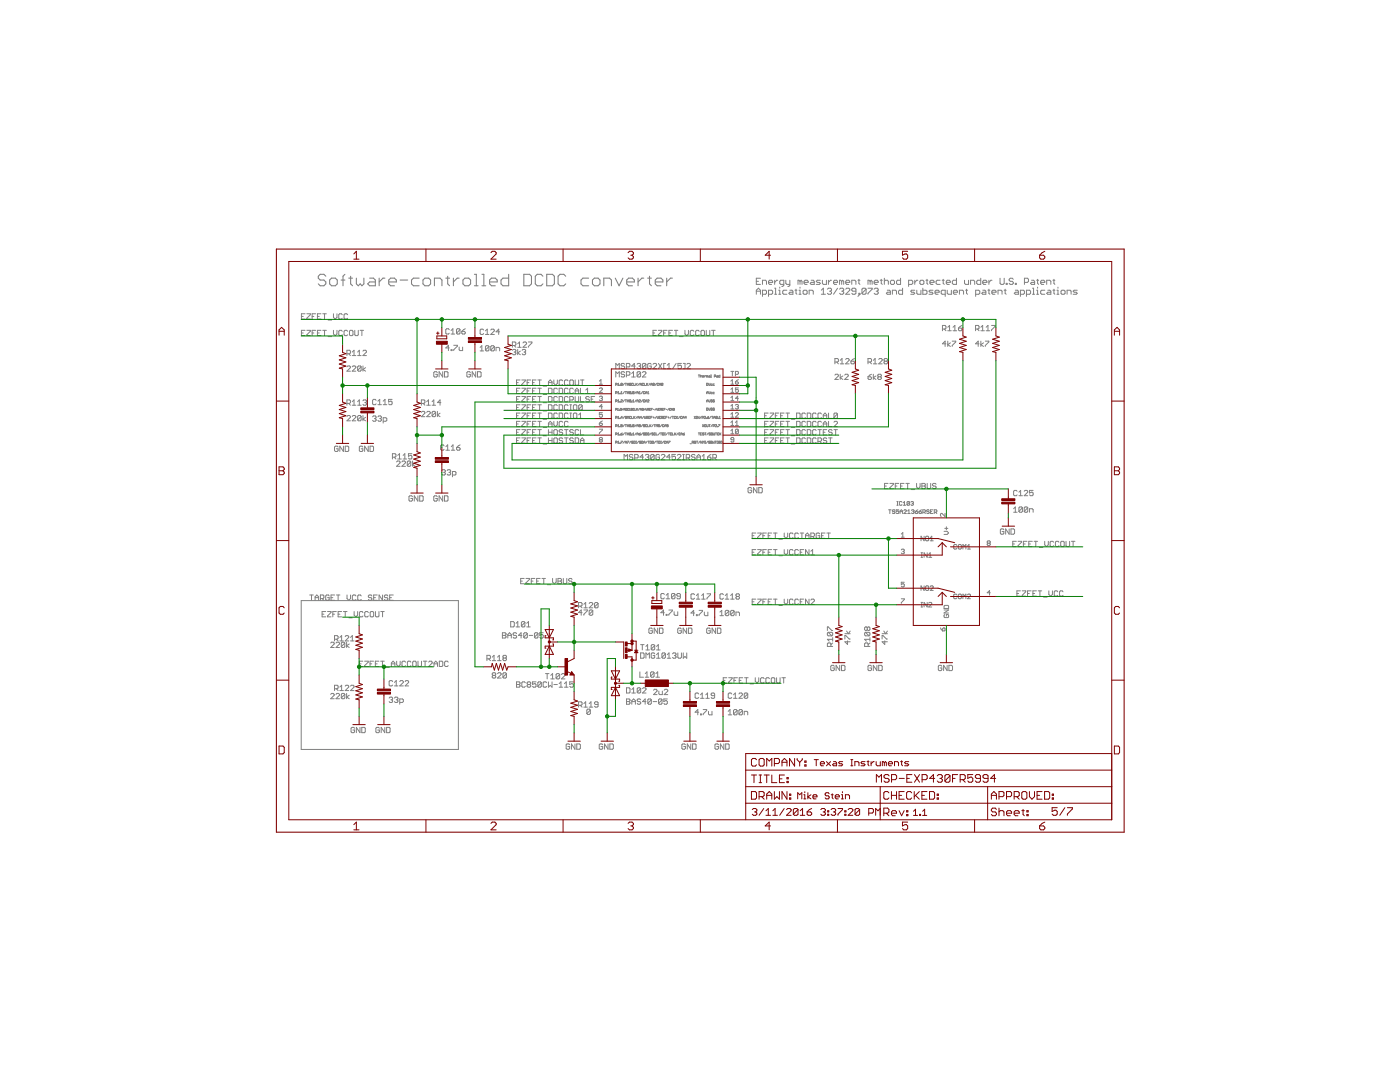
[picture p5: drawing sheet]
<svg xmlns="http://www.w3.org/2000/svg" width="279mm" height="216mm" viewBox="0 0 279 216" stroke-linecap="round" stroke-linejoin="round" font-family="sans-serif">
<g fill="none" stroke="#808080" stroke-width=".2">
<path d="M150.9 58.7v-.8l.5-.4 .4 .4v.8M150.9 56.1h.5M150.9 58.1h.9M151.8 55.5h-.9v1.2h.9M152.2 56.7v-.8h.6l.2 .2v.6M152.2 58.7h.6l.2-.2v-.4l-.2-.2h-.6v1.2M153.4 56.3h.8l-.2-.4h-.4l-.2 .2v.4l.2 .2h.4M153.4 58.7h.6l.2-.2v-.4l-.2-.2h-.6v1.2M154.6 55.9v.8M154.6 58.7h.4M154.6 57.5h.2v1.2M155.2 55.9h-.2l-.4 .4"/>
<path d="M155.4 57.9h.2v.8M155.4 58.7h.4M155.6 57.3v.2M156.4 56.7h-.6l-.2-.2v-.4l.2-.2h.6v1l-.4 .2M156.8 55.9v.6l.2 .2h.6M157 57.9h-.6l-.2 .2v.4l.2 .2h.6M157.6 55.9v1l-.4 .2M157.6 57.9h.5l.1 .2v.6h-.6l-.2-.2 .2-.2h.6M158.6 57.9h.4M158.9 57.7v.8l.1 .2M159.4 57.9h.3v.8M159.4 58.7h.5"/>
<path d="M159.7 56.1l-.4-.2v.8M159.7 56.1v.6M159.7 57.3v.2M159.7 56.1l.2-.2 .2 .2v.6M160.3 58.1l.2-.2h.4l.2 .2v.4l-.2 .2h-.4l-.2-.2zM160.5 56.3h.8l-.2-.4h-.4l-.2 .2v.4l.2 .2h.4M161.5 58.7v-.8h.6l.2 .2v.6M161.9 55.9h.4l.2 .2v.6h-.6l-.2-.2 .2-.2h.6M163.7 55.9h-.6l-.2 .2 .2 .2h.4l.2 .2-.2 .2h-.6M163.9 58.7h.8M163.9 57.9l.4-.4v1.2M164.1 55.9v.6l.2 .2h.6v-.8"/>
<path d="M165.1 57.7l.2-.2h.4l.2 .2-.2 .4M165.3 55.9v.8M165.5 58.1h.2M165.7 58.1l.2 .2-.2 .4h-.4l-.2-.2M165.9 55.9h-.2l-.4 .4M166.3 56.3h.9l-.2-.4h-.4l-.3 .2v.4l.3 .2h.4M167.2 57.5l-.9 1.2M167.6 57.7l.2-.2h.4l.2 .2-.2 .4M168 56.1l-.4-.2v.8M168 56.1v.6M168 56.1l.2-.2 .2 .2v.6M168 58.1h.2"/>
<path d="M168.2 58.1l.2 .2-.2 .4h-.4l-.2-.2M168.8 56.3h.8l-.2-.4h-.4l-.2 .2v.4l.2 .2h.4M168.8 57.7l.2-.2h.4l.2 .2v.2l-.8 .8h.8M170 56.7v-.8h.6l.2 .2v.6M170.8 58.1h-.6l-.2-.2 .2-.4h.4l.2 .2v.8l-.2 .2h-.4l-.2-.2M171.2 55.9h.4M171.4 55.7v.8l.2 .2M171.4 58.5h.2v.2h-.2zM171.6 58.7l-.4 .4M172.8 57.7l-.8 .8M172.8 57.7v.8l-.2 .2h-.4l-.2-.2M172.8 57.7l-.2-.2h-.4l-.2 .2v.8"/>
<path d="M173.2 57.5h.9v.2l-.9 .8v.2M173.7 56.1l-.5-.2v.8M173.7 56.1v.6M173.7 56.1l.1-.2 .3 .2v.6M174.5 56.3h.8l-.2-.4h-.4l-.2 .2v.4l.2 .2h.4M174.5 57.7l.2-.2h.4l.2 .2-.2 .4M174.9 58.1h.2M175.1 58.1l.2 .2-.2 .4h-.4l-.2-.2M175.7 55.9h.4M175.9 55.7v.8l.2 .2M176.5 56.1l.2-.2h.4l.2 .2v.6M176.5 55.5v1.2"/>
<path d="M177.1 57.9h.4l.2 .2v.6h-.6l-.2-.2 .2-.2h.6M177.7 56.1l.2-.2h.4l.2 .2v.4l-.2 .2h-.4l-.2-.2zM178.1 58.7v-.8h.6l.2 .2v.6M179.7 55.5v1.2h-.6l-.2-.2v-.4l.2-.2h.6M180.1 57.5v1.2h-.6l-.2-.2v-.4l.2-.2h.6M181.3 56.7h.6l.3-.2v-.4l-.3-.2h-.6v1.2M182.6 55.9v.8M182.6 57.9h-.7l-.1 .2 .1 .2h.5l.2 .2-.2 .2h-.6M183 57.9v.6l.2 .2h.6v-.8M183.2 55.9h-.2l-.4 .4M183.8 55.9h.4l.2 .2v.4l-.2 .2h-.4l-.2-.2v-.4zM184.2 57.5v1.2h.6l.2-.2v-.4l-.2-.2h-.6"/>
<path d="M184.8 55.9h.4M185 55.7v.8l.2 .2M185.6 56.3h.8l-.2-.4h-.4l-.2 .2v.4l.2 .2h.4M186.2 57.9h-.6l-.2 .2 .8 .4-.2 .2h-.6M186.6 58.3h.8l-.2-.4h-.4l-.2 .2v.4l.2 .2h.4M187.6 55.9h-.6l-.2 .2v.4l.2 .2h.6M188 55.9h.4M188.2 55.7v.8l.2 .2M188.6 58.7h-.6l-.2-.2v-.4l.2-.2h.6v1.2M188.8 56.3h.9l-.2-.4h-.5l-.2 .2v.4l.2 .2h.5M189 57.9v.6l.3 .2h.6v-.8M190.3 58.3h.8l-.2-.4h-.4l-.2 .2v.4l.2 .2h.4"/>
<path d="M190.9 55.5v1.2h-.6l-.2-.2v-.4l.2-.2h.6M191.5 58.7v-.8h.6l.2 .2v.6M192.5 55.9v.6l.2 .2h.6v-.8M192.7 57.9h.4M192.9 57.7v.8l.2 .2M193.7 56.7v-.8h.6l.2 .2v.6M194.7 58.7h.6l.2-.2v-.4l-.2-.2h-.6v1.2M195.7 55.5v1.2h-.6l-.2-.2v-.4l.2-.2h.6M196.1 56.3h.9l-.3-.4h-.4l-.2 .2v.4l.2 .2h.4M196.1 57.9h.5l.1 .2v.6h-.6l-.2-.2 .2-.2h.6M197.1 57.9h.4M197.4 55.9v.8"/>
<path d="M197.4 57.7v.8l.1 .2M198 58.3h.8l-.2-.4h-.4l-.2 .2v.4l.2 .2h.4M198 55.9h-.2l-.4 .4M199.2 58.7v-.8h.6l.2 .2v.6M199.6 55.5v1l.2 .2h.4l.2-.2v-1M200.4 57.9h.4M200.6 57.7v.8l.2 .2M200.8 56.5h.2v.2h-.2zM202.2 55.7l-.2-.2h-.4l-.2 .2 .2 .4h.4l.2 .2-.2 .4h-.4l-.2-.2M202.6 56.5h.2v.2h-.2zM202.6 57.9h.4l.2 .2v.6h-.6l-.2-.2 .2-.2h.6M203.6 58.7h.6l.2-.2v-.4l-.2-.2h-.6v1.2"/>
<path d="M204.4 56.3h.7l.2-.2v-.4l-.2-.2h-.7v1.2M204.9 58.7h.6l.2-.2v-.4l-.2-.2h-.6v1.2M205.9 55.9h.4l.2 .2v.6h-.6l-.2-.2 .2-.2h.6M206.1 58.7h.4M206.1 57.5h.2v1.2M206.9 55.9h.4M206.9 57.9h.2v.8M206.9 58.7h.4M207.1 55.7v.8l.2 .2M207.1 57.3v.2M207.7 56.3h.8l-.2-.4h-.4l-.2 .2v.4l.2 .2h.4M208.5 57.9h-.6l-.2 .2v.4l.2 .2h.6"/>
<path d="M208.9 56.7v-.8h.6l.2 .2v.6M209.1 57.9h.4l.2 .2v.6h-.6l-.2-.2 .2-.2h.6M210.1 55.9h.4M210.1 57.9h.4M210.3 55.7v.8l.2 .2M210.3 57.7v.8l.2 .2M210.9 57.9h.2v.8M210.9 58.7h.4M211.1 57.3v.2M211.9 57.9h.4l.3 .2v.4l-.3 .2h-.4l-.1-.2v-.4zM213 58.7v-.8h.6l.2 .2v.6M215 57.9h-.6l-.2 .2 .8 .4-.2 .2h-.6"/>
<path d="M60.2 63.1h.3M60.2 66.4h.3M60.9 62.6h-.7v1.1h.7M60.9 65.9h-.7v1.1h.7M61.2 62.6h.7v.2l-.7 .7v.2h.7M61.2 65.9h.7v.2l-.7 .7v.2h.7M62.3 63.1h.3M62.3 66.4h.3M63 62.6h-.7v1.1M63 65.9h-.7v1.1M63.4 63.1h.3M63.4 66.4h.3"/>
<path d="M64.1 62.6h-.7v1.1h.7M64.1 65.9h-.7v1.1h.7M64.4 62.6h.7M64.4 65.9h.7M64.8 62.6v1.1M64.8 65.9v1.1M65.5 63.9h.7M65.5 67.2h.7M66.5 62.6v.7l.4 .4 .3-.4v-.7M66.5 65.9v.7l.4 .4 .3-.4v-.7M68.3 66.1l-.2-.2h-.3l-.2 .2v.7l.2 .2h.3l.2-.2M68.3 62.8l-.2-.2h-.3l-.2 .2v.7l.2 .2h.3l.2-.2"/>
<path d="M69.2 70.6h.6l.1-.2v-.3l-.1-.2h-.6v1.1M69.2 73.2l.2-.2h.4l.1 .2v.2l-.7 .7h.7M69.4 62.8l-.2-.2h-.3l-.2 .2v.7l.2 .2h.3l.2-.2M69.4 66.1l-.2-.2h-.3l-.2 .2v.7l.2 .2h.3l.2-.2M69.6 70.6l.3 .4M69.9 65.9h.4l.1 .2v.7l-.1 .2h-.4l-.2-.2v-.7zM70.3 73.2l.2-.2h.3l.2 .2v.2l-.7 .7h.7M70.3 70.3l.4-.4v1.1M70.3 71h.7M70.8 65.9v.9l.2 .2h.3l.2-.2v-.9M71.4 70.3l.3-.4v1.1M71.4 71h.7"/>
<path d="M71.9 65.9h.7M72.1 73.2l-.2-.2h-.4l-.1 .2v.7M72.1 73.2v.7l-.2 .2h-.4l-.1-.2M72.1 73.2l-.7 .7M72.2 65.9v1.1M72.4 73v1.1M72.4 70.1l.2-.2h.4l.1 .2v.2l-.7 .7h.7M72.4 80l.2-.2h.4l.1 .2-.1 .3M73 73.4l-.6 .3 .6 .4M75.1 79.9l-.2-.2h-.4l-.1 .2v.7l.1 .2h.4l.2-.2M78.3 79.7h-.7v.5l.3-.1 .4 .1v.4l-.2 .2h-.4l-.1-.2M87.3 74.3l-.2-.1h-.4l-.1 .1v.8l.1 .1h.4l.2-.1v-.4h-.4"/>
<path d="M88.3 74.2v1l-.7-1v1M88.7 74.2h.5l.2 .1v.8l-.2 .1h-.5zM89.7 69.4h-.7l.5-.5v1.1M89.7 65.8l-.2-.2h-.4l-.1 .2v.7l.1 .2h.4l.2-.2M90 69.8h.2v.2h-.2zM90 66l.4-.4v1.1M90 66.7h.7M90.6 68.9h.7v.2l-.7 .7v.2M91.6 69.3v.5l.2 .2h.5v-.7M91.8 65.8l-.2-.2h-.3l-.2 .2v.7M91.8 65.8v.7l-.2 .2h-.3l-.2-.2M91.8 65.8l-.7 .7"/>
<path d="M92.2 66.1h.5l.2 .4-.2 .2h-.4l-.1-.2zM92.9 65.6l-.7 .5M93.9 74.3l-.2-.1h-.4l-.1 .1v.8l.1 .1h.4l.2-.1v-.4h-.4M94.9 74.2v1l-.7-1v1M95.3 74.2h.5l.2 .1v.8l-.2 .1h-.5zM95.8 69.3l.4-.3v1M95.8 70h.7M96.5 65.8l-.1-.1h-.4l-.2 .1v.7l.2 .2h.4l.1-.2M96.9 66.7h.7M96.9 66l.3-.3v1M97.6 69.2v.6l-.2 .2h-.4l-.1-.2M97.6 69.2l-.2-.2h-.4l-.1 .2v.6"/>
<path d="M97.6 69.2l-.7 .6M97.9 65.8l.2-.1h.4l.2 .1v.2l-.8 .7h.8M98.7 69.2v.6l-.2 .2h-.4l-.2-.2M98.7 69.2l-.2-.2h-.4l-.2 .2v.6M98.7 69.2l-.8 .6M99 70v-.7h.5l.2 .2v.5M99.7 66.2h-.7l.5-.5v1M102.3 69.9l.1-.2h.4l.2 .2-.2 .4M102.3 68.9h.5l.2-.1v-.4l-.2-.2h-.5v1.1M102.6 70.3h.2M102.6 68.9l.4 .4M102.8 70.3l.2 .1-.2 .4h-.4l-.1-.2"/>
<path d="M103.1 78h.3M103.1 79.7h.3M103.1 76.3h.3M103.3 69.7v1.1M103.3 69.3h.7M103.3 68.6l.4-.4v1.1M103.8 75.8h-.7v1.1h.7M103.8 77.5h-.7v1h.7M103.8 79.1h-.7v1.1h.7M103.8 70.1l-.5 .3 .5 .4M104.1 75.8h.7v.2l-.7 .7v.2h.7M104.1 77.5h.7v.1l-.7 .8v.1h.7"/>
<path d="M104.1 79.1h.7v.2l-.7 .7v.2h.7M104.2 69.9l.2-.2h.3l.2 .2-.2 .4M104.4 68.4l.2-.2h.3l.2 .2v.2l-.7 .7h.7M104.6 70.3h.1M104.7 70.3l.2 .1-.2 .4h-.3l-.2-.2M105.2 78h.4M105.2 79.7h.4M105.2 76.3h.4M105.5 68.2h.7v.2l-.7 .7v.2M105.9 75.8h-.7v1.1M105.9 77.5h-.7v1M105.9 79.1h-.7v1.1"/>
<path d="M106.3 78h.3M106.3 79.7h.3M106.3 76.3h.3M107 75.8h-.7v1.1h.7M107 77.5h-.7v1h.7M107 79.1h-.7v1.1h.7M107.3 77.5h.7M107.3 79.1h.7M107.3 75.8h.7M107.7 75.8v1.1M107.7 77.5v1M107.7 79.1v1.1"/>
<path d="M108.4 78.7h.7M108.4 77h.7M109.5 76.9v-.7l.3-.4 .4 .4v.7M109.5 77.5h.5l.2 .1v.8l-.2 .1h-.5zM109.5 79.1h.5l.2 .2v.7l-.2 .2h-.5zM109.5 76.3h.7M110.5 75.8v.7l.4 .4 .3-.4v-.7M111.2 77.6l-.1-.1h-.4l-.2 .1v.8l.2 .1h.4l.1-.1M111.2 79.3l-.1-.2h-.4l-.2 .2v.7l.2 .2h.4l.1-.2M111.6 77.5h.5l.2 .1v.8l-.2 .1h-.5zM111.6 79.1h.5l.2 .2v.7l-.2 .2h-.5zM112.3 76l-.2-.2h-.3l-.2 .2v.7l.2 .2h.3l.2-.2"/>
<path d="M113.4 77.6l-.2-.1h-.4l-.2 .1v.8l.2 .1h.4l.2-.1M113.4 76l-.2-.2h-.4l-.2 .2v.7l.2 .2h.4l.2-.2M113.4 79.3l-.2-.2h-.4l-.2 .2v.7l.2 .2h.4l.2-.2M113.7 76l.2-.2h.3l.2 .2v.7l-.2 .2h-.3l-.2-.2zM113.7 79.8h.5l.2-.1v-.4l-.2-.2h-.5v1.1M114.4 77.6l-.2-.1h-.3l-.2 .1v.8l.2 .1h.3l.2-.1M114.8 75.8v.9l.2 .2h.3l.2-.2v-.9M114.8 78.5v-.7l.3-.3 .4 .3v.7M114.8 79.1v.9l.2 .2h.3l.2-.2v-.9M114.8 78h.7M115.8 77.5v1h.7M115.8 79.1v1.1h.7"/>
<path d="M115.8 75.8h.7M116.2 75.8v1.1M116.9 78.5h.7M116.9 77.8l.4-.3v1M117.6 79.3l-.2-.2h-.3l-.2 .2 .2 .4h.3l.2 .1v.2l-.2 .2h-.3l-.2-.2M118 79.7h.3M118.7 79.1h-.7v1.1h.7M119.6 76.7h.6M119.6 77.6l.2-.2 .4 .2-.6 .7h.6M119.6 76.1l.3-.3v.9M119.6 79.2l.5-.1 .1 .1-.1 .3M119.9 79.5h.2"/>
<path d="M120.1 79.5l.1 .2-.1 .2-.5-.1M122.9 76.8h.2v-.2l-.2-.1v.4M122.9 78.4h.2v-.2l-.2-.1v.5M122.9 73.6v-1.1l.3 .4 .4-.4v1.1M122.9 75.2v-1l.3 .3 .4-.3v1M123.3 76.9h.3M123.3 76.6l.1-.1v.4M123.3 78.3l.1-.2v.5M123.3 79.9l.1-.1v.4M123.3 78.6h.3M123.7 76.8l.1 .1zM123.7 78.5l.1 .1z"/>
<path d="M123.9 79.9h.3l-.3 .3h.3M123.9 78.6h.3M123.9 78.3l.2-.2v.5M124.2 76.6l-.2-.1-.1 .3M124.2 76.6l-.1 .3-.2-.1M124.2 76.6l-.3 .2M124.6 76.5l-.3 .4M124.6 78.1l-.3 .5M124.6 79.8l-.3 .4M124.7 74.3l-.2-.1h-.4l-.1 .1 .1 .4h.4l.2 .2-.2 .3h-.4l-.1-.1M124.7 72.7l-.2-.2h-.4l-.1 .2 .1 .3h.4l.2 .2-.2 .4h-.4l-.1-.2M124.8 79.8h.3"/>
<path d="M124.8 76.5h.3M124.8 78.1h.3M124.9 76.5v.4M124.9 78.1v.5M124.9 79.8v.4M125 74.9h.5l.2-.2v-.4l-.2-.1h-.5v1M125 73.2h.5l.2-.2v-.3l-.2-.2h-.5v1.1M125.2 76.9l.1-.4 .2 .4M125.2 78.6l.1-.5 .2 .5M125.2 76.7h.3M125.2 78.3h.3M125.2 80h.3"/>
<path d="M125.9 79.9l-.2-.1-.1 .3M125.9 76.6l-.1 .3-.2-.1M125.9 76.6l-.2-.1-.1 .3M125.9 78.2l-.2-.1-.1 .4M125.9 78.2l-.1 .4-.2-.1M125.9 79.9l-.1 .3-.2-.1M125.9 76.6l-.3 .2M125.9 78.2l-.3 .3M125.9 79.9l-.3 .2M126 78.5l.1 .1zM126.1 75.2h.7M126.1 74.5l.3-.3v1"/>
<path d="M126.3 79.9l.1-.1v.4M126.3 76.6h-.3l.1 .3 .2-.1M126.5 76.5v.4h.2M126.5 78.2l-.2-.1v.4M126.5 78.2l-.2 .3M126.5 78.2v.4l-.2-.1M126.8 73h-.7l.5-.5v1.1M126.9 76.5v.4M127 76.7l.2 .2M127 78.1l-.3 .5M127 79.8l-.3 .4M127.1 78.6l.2-.5 .1 .5"/>
<path d="M127.1 78.3h.3M127.1 80h.3M127.1 72.7l.2-.2h.4l.1 .2-.1 .3M127.2 76.5l-.3 .3M127.5 73h.2M127.5 79.9h.3l-.3 .3h.3M127.5 78.3l.2-.2v.5M127.5 78.6h.3M127.6 76.5l-.3 .4M127.7 73l.1 .2-.1 .4h-.4l-.2-.2M127.7 76.9l.2-.4 .1 .4M127.7 76.7h.3"/>
<path d="M127.8 74.3l-.1-.1h-.4l-.2 .1v.8M127.8 74.3v.8l-.1 .1h-.4l-.2-.1M127.8 74.3l-.7 .8M128.2 74.3l.2-.1h.3l.2 .1v.2l-.7 .7h.7M128.2 78.1l-.2 .5M128.2 79.8l-.2 .4M128.5 76.6h-.3v.3l.3-.1M128.6 76.5v.4h.3M128.7 79.9h-.3l.1 .3 .2-.1M128.7 78.2h-.3l.1 .4 .2-.1M128.8 78.3h.3M128.8 78.6l.1-.5 .2 .5"/>
<path d="M128.8 80h.3M128.9 72.7l-.2-.2h-.3l-.2 .2v.7M128.9 72.7v.7l-.2 .2h-.3l-.2-.2M128.9 72.7l-.7 .7M129 76.5v.4M129.1 76.7l.2 .2M129.2 79.9l.3-.1v.1l-.3 .3h.3M129.2 78.6h.3M129.2 78.3l.2-.2v.5M129.3 76.5l-.3 .3M129.7 76.5l-.2 .4M129.9 76.9l.1-.4 .2 .4"/>
<path d="M129.9 76.7h.3M130 72.7l-.2-.2h-.3l-.2 .2v.7l.2 .2h.3l.2-.2v-.4h-.4M130.3 72.7l.2-.2h.4l.1 .2v.2l-.7 .7h.7M130.3 66.4h.4M130.6 76.6l-.1 .3-.2-.1M130.6 76.6l-.2-.1-.1 .3M130.6 76.6l-.3 .2M131 65.9h-.7v1.1h.7M131 76.5l-.3 .4M131.4 65.9h.7v.2l-.7 .7v.2h.7M131.4 72.5l.7 1.1M131.4 76.6h-.3l.1 .3 .2-.1"/>
<path d="M131.6 76.9l.1-.4 .2 .4M131.6 76.7h.3M132.1 72.5l-.7 1.1M132.3 76.6l-.1 .3-.2-.1M132.3 76.6l-.2-.1-.1 .3M132.3 76.6l-.3 .2M132.4 66.4h.4M132.8 72.5h-.3v1.1h.3M133.1 65.9h-.7v1.1M133.2 73.6h.7M133.2 72.9l.3-.4v1.1M133.5 66.4h.4"/>
<path d="M134.2 65.9h-.7v1.1h.7M134.6 65.9h.7M134.9 65.9v1.1M134.9 72.5l-.7 1.1M135.6 67.2h.7M136 72.5h-.7v.5l.4-.1 .3 .1v.4l-.2 .2h-.3l-.2-.2M136.4 72.5h.3v1.1h-.3M136.7 65.9v.7l.4 .4 .3-.4v-.7M137.1 72.7l.1-.2h.4l.2 .2v.2l-.7 .7h.7M138.5 66.1l-.2-.2h-.4l-.1 .2v.7l.1 .2h.4l.2-.2M139.4 74.8h.2M139.5 74.8v.5"/>
<path d="M139.5 66.1l-.1-.2h-.4l-.2 .2v.7l.2 .2h.4l.1-.2M139.8 74.8v.5M139.8 75h.3v.3M140.1 65.9h.3l.2 .2v.7l-.2 .2h-.3l-.2-.2v-.7zM140.2 75.1h.3l-.1-.1h-.2l.1 .3h.1M140.6 75v.3M140.8 75l-.2 .1M140.9 65.9v.9l.2 .2h.4l.1-.2v-.9M141 76.5l.3 .1-.1 .3h-.2zM141 78.6l.2-.5 .1 .5M141 78.3h.3M141 80h.3"/>
<path d="M141.1 75h.2v.3M141.1 75h-.1v.3M141.1 75v.3M141.4 76.5l.2 .4 .1-.4M141.4 78.1l.2 .5 .1-.5M141.4 79.8l.2 .4 .1-.4M141.5 75h.2v.3h-.2v-.2h.2M141.8 74.8l.1 .5M141.8 75.3h.2M142 65.9h.7M142.2 76.6l-.3 .1v.2h.3M142.2 79.9l-.3-.1v.1l.3 .2h-.3"/>
<path d="M142.2 78.3h-.3v.3h.3M142.4 65.9v1.1M142.6 75.1l.2-.1v-.2h-.2v.5M142.6 79.9l-.2-.1-.1 .1 .3 .2h-.3M142.6 76.6l-.3 .1 .1 .2h.2M142.6 78.3h-.3l.1 .3h.2M143 75h.3v.3h-.3v-.2h.3M143.7 74.8v.5h-.2l-.1-.3h.3M145.9 76.1l.3-.3v.9M145.9 77.7l.3-.3v.9M145.9 79.4l.3-.3v.8M145.9 76.7h.6"/>
<path d="M145.9 78.3h.6M145.9 79.9h.6M145.9 74.1h.6M146.2 74.1v.9M146.8 74.7h.4l.2-.4-.2-.2h-.4v.9M146.8 76.2h.4l.2 .3-.2 .2h-.3zM147.4 75.8l-.6 .4M147.4 77.4h-.6v.5l.3-.2 .3 .2-.2 .4-.4-.2M147.4 79.5h-.6l.4-.4v.8M166.6 74.8l.2-.1h.4l.1 .1v.2l-.7 .7h.7M166.6 72.2h.6l.1-.1v-.4l-.1-.2h-.6v1.1M167 72.2l.3 .4"/>
<path d="M167.7 74.7v1M167.7 71.9l.3-.4v1.1M167.7 72.6h.7M168.2 75l-.5 .4 .5 .3M168.6 74.8l.2-.1h.3l.2 .1v.2l-.7 .7h.7M168.8 71.7l.1-.2h.4l.2 .2v.2l-.7 .7h.7M169.8 72.1h.5l.2 .3-.2 .2h-.3l-.2-.2zM170.5 71.5l-.7 .6M173.2 72.2h.6l.1-.1v-.4l-.1-.2h-.6v1.1M173.2 75.2h.6l.1 .3-.1 .2h-.4l-.2-.2zM173.6 72.2l.3 .4M173.9 74.7l-.7 .5"/>
<path d="M174.3 71.9l.3-.4v1.1M174.3 74.7v1M174.3 72.6h.7M174.8 75l-.5 .4 .5 .3M175.4 75.2l-.2-.2 .2-.3h.3l.2 .1-.2 .4M175.4 75.2l-.2 .2 .2 .3h.3l.2-.2-.2-.3M175.4 75.2h.3M175.4 71.7l.1-.2h.4l.2 .2v.2l-.7 .7h.7M176.6 72.1l-.2 .1 .2 .4h.4l.1-.2-.1-.3M176.6 72.1l-.2-.2 .2-.4h.4l.1 .2-.1 .4M176.6 72.1h.4M188.1 65.7h.5l.2-.2v-.4l-.2-.2h-.5v1.1"/>
<path d="M188.4 65.7l.4 .3M188.8 68.6h-.7l.5-.5v1M189.1 68.1v1M189.1 65.3l.4-.4v1.1M189.1 66h.7M189.7 68.4l-.6 .4 .6 .3M190 68.1h.7v.1l-.7 .7v.2M190.2 66h.7M190.2 65.3l.4-.4v1.1M191.3 65.5h.5l.2 .3-.2 .2h-.3l-.2-.2zM192 64.9l-.7 .6M194.7 65.7h.5l.2-.2v-.4l-.2-.2h-.5v1.1"/>
<path d="M195.1 65.7l.3 .3M195.4 68.6h-.7l.5-.5v1M195.7 68.1v1M195.7 65.3l.4-.4v1.1M195.7 66h.7M196.3 68.4l-.6 .4 .6 .3M196.6 68.1h.7v.1l-.7 .7v.2M196.8 66h.7M196.8 65.3l.4-.4v1.1M197.9 64.9h.7v.2l-.7 .7v.2M67.5 89.2l-.2-.2h-.3l-.2 .2v.7l.2 .2h.3l.2-.2v-.3h-.4M68.5 89v1.1l-.7-1.1v1.1"/>
<path d="M68.9 89h.5l.2 .2v.7l-.2 .2h-.5zM69.2 80.5h.6l.1-.2v-.3l-.1-.2h-.6v1.1M69.2 83.1l.2-.2h.4l.1 .2v.2l-.7 .7h.7M69.6 80.5l.3 .4M70.3 83.1l.2-.2h.3l.2 .2v.2l-.7 .7h.7M70.3 80.2l.4-.4v1.1M70.3 80.9h.7M71.4 80.2l.3-.4v1.1M71.4 80.9h.7M72.1 83.1l-.2-.2h-.4l-.1 .2v.7M72.1 83.1v.7l-.2 .2h-.4l-.1-.2M72.1 83.1l-.7 .7"/>
<path d="M72.4 89.2l-.2-.2h-.3l-.2 .2v.7l.2 .2h.3l.2-.2v-.3h-.3M72.4 82.9v1.1M72.8 80.3h.2M73 83.3l-.6 .3 .6 .4M73 80.3l.1 .2-.1 .4h-.4l-.2-.2M73.5 89v1.1l-.7-1.1v1.1M73.9 89h.5l.1 .2v.7l-.1 .2h-.5zM74.4 83.2l.1-.2h.4l.2 .2-.2 .3M74.7 83.5h.2M74.9 83.5l.2 .2-.2 .4h-.4l-.1-.2M75.4 83.2l.2-.2h.3l.2 .2-.2 .3M75.4 80.8h.7"/>
<path d="M75.4 80.1l.4-.4v1.1M75.8 83.5h.1M75.9 83.5l.2 .2-.2 .4h-.3l-.2-.2M76.5 84.1h.5l.2-.2v-.4l-.2-.1h-.5v1M76.5 80.8h.7M76.5 80.1l.3-.4v1.1M78.3 91.2h.5l.2-.1v-.4l-.2-.2h-.5v1.1M78.7 91.2l.3 .4M79.1 92.2l.2-.2h.4l.1 .2v.2l-.7 .6h.7M79.4 90.9l.3-.4v1.1M79.4 91.6h.7M80.2 92.2l.2-.2h.3l.2 .2v.2l-.7 .6h.7"/>
<path d="M80.5 91.6h.7M80.5 90.9l.3-.4v1.1M82 92.2v.7l-.2 .1h-.4l-.1-.1M82 92.2l-.2-.2h-.4l-.1 .2v.7M82 92.2l-.7 .7M82.2 90.5h-.7v.6l.4-.2 .3 .2v.3l-.2 .2h-.3l-.2-.2M82.3 99.1l-.2-.2h-.3l-.2 .2v.7l.2 .2h.3l.2-.2v-.3h-.3M82.3 92v1M82.9 92.4l-.6 .3 .6 .3M83.4 98.9v1.1l-.7-1.1v1.1M83.8 98.9h.5l.2 .2v.7l-.2 .2h-.5zM84.1 82.3l.2-.2h.3l.2 .2v.1l-.7 .7h.7"/>
<path d="M84.1 80.5h.5l.2-.2v-.3l-.2-.2h-.5v1.1M84.5 80.5l.3 .4M85.2 82.3l.1-.2h.4l.2 .2v.1l-.7 .7h.7M85.2 80.9h.7M85.2 80.2l.3-.4v1.1M86.2 80.2l.4-.4v1.1M86.2 80.9h.7M86.9 82.3v.7l-.1 .1h-.4l-.2-.1M86.9 82.3l-.1-.2h-.4l-.2 .2v.7M86.9 82.3l-.7 .7M87.3 99.1l-.2-.2h-.4l-.1 .2v.7l.1 .2h.4l.2-.2v-.3h-.4M87.3 82.1v1"/>
<path d="M87.8 82.4l-.5 .4 .5 .3M88 80.3h-.7l.5-.5v1.1M88.2 93.9l.1-.2h.4l.2 .2-.2 .4M88.3 98.9v1.1l-.7-1.1v1.1M88.5 94.3h.2M88.6 89l-.1-.2h-.4l-.2 .2v.7l.2 .1h.4l.1-.1M88.7 94.3l.2 .1-.2 .4h-.4l-.1-.2M88.7 98.9h.5l.2 .2v.7l-.2 .2h-.5zM89 89.8h.7M89 89.1l.3-.3v1M89.2 93.9l.2-.2h.4l.1 .2-.1 .4M89.6 94.3h.2"/>
<path d="M89.8 94.3l.1 .1-.1 .4h-.4l-.2-.2M90.1 89.8h.7M90.1 89.1l.3-.3v1M90.3 94.8h.5l.2-.2v-.3l-.2-.2h-.5v1M91.1 89.3h.6l.1 .4-.1 .1h-.4l-.2-.1zM91.8 88.8l-.7 .5M103.1 83h.3M103.1 86.3h.3M103.1 87.9h.3M103.1 81.3h.3M103.1 84.6h.3M103.8 84.1h-.7v1h.7"/>
<path d="M103.8 80.8h-.7v1h.7M103.8 82.4h-.7v1.1h.7M103.8 85.7h-.7v1.1h.7M103.8 87.4h-.7v1h.7M104.1 84.1h.7v.1l-.7 .8v.1h.7M104.1 80.8h.7l-.7 1h.7M104.1 82.4h.7v.2l-.7 .7v.2h.7M104.1 85.7h.7v.2l-.7 .7v.2h.7M104.1 87.4h.7v.1l-.7 .8v.1h.7M105.2 83h.4M105.2 86.3h.4M105.2 87.9h.4"/>
<path d="M105.2 81.3h.4M105.2 84.6h.4M105.9 84.1h-.7v1M105.9 80.8h-.7v1M105.9 82.4h-.7v1.1M105.9 85.7h-.7v1.1M105.9 87.4h-.7v1M106.3 83h.3M106.3 86.3h.3M106.3 87.9h.3M106.3 81.3h.3M106.3 84.6h.3"/>
<path d="M107 84.1h-.7v1h.7M107 80.8h-.7v1h.7M107 82.4h-.7v1.1h.7M107 85.7h-.7v1.1h.7M107 87.4h-.7v1h.7M107.3 84.1h.7M107.3 85.7h.7M107.3 87.4h.7M107.3 80.8h.7M107.3 82.4h.7M107.7 80.8v1M107.7 82.4v1.1"/>
<path d="M107.7 84.1v1M107.7 85.7v1.1M107.7 87.4v1M108.4 80.3h.7M108.4 87h.7M108.4 88.6h.7M108.4 82h.7M108.4 83.7h.7M108.4 85.3h.7M109.5 80.8h.5l.2 .1v.8l-.2 .1h-.5zM109.5 82.4h.5l.2 .2v.7l-.2 .2h-.5zM109.5 85.1v-.7l.3-.3 .4 .3v.7"/>
<path d="M109.5 85.7v1.1M109.5 87.4v1M109.5 86.3h.7M109.5 87.9h.7M109.5 84.6h.7M110.2 85.7v1.1M110.2 87.4v1M110.5 85.9l.2-.2h.4l.1 .2v.7l-.1 .2h-.4l-.2-.2zM110.5 87.5l.2-.1h.4l.1 .1v.8l-.1 .1h-.4l-.2-.1zM110.5 84.1v.7l.4 .3 .3-.3v-.7M111.2 80.9l-.1-.1h-.4l-.2 .1v.8l.2 .1h.4l.1-.1M111.2 82.6l-.1-.2h-.4l-.2 .2v.7l.2 .2h.4l.1-.2"/>
<path d="M111.6 80.8h.5l.2 .1v.8l-.2 .1h-.5zM111.6 82.4h.5l.2 .2v.7l-.2 .2h-.5zM112.3 84.2l-.2-.1h-.3l-.2 .1v.8l.2 .1h.3l.2-.1M112.3 87.5l-.2-.1h-.3l-.2 .1 .2 .4h.3l.2 .2-.2 .3h-.3l-.2-.1M112.3 85.9l-.2-.2h-.3l-.2 .2 .2 .4h.3l.2 .1-.2 .4h-.3l-.2-.2M112.6 85.7h.8M112.6 87.4h.8M113 85.7v1.1M113 87.4v1M113.4 84.2l-.2-.1h-.4l-.2 .1v.8l.2 .1h.4l.2-.1M113.4 80.9l-.2-.1h-.4l-.2 .1v.8l.2 .1h.4l.2-.1M113.4 82.6l-.2-.2h-.4l-.2 .2v.7l.2 .2h.4l.2-.2"/>
<path d="M113.7 81.8h.4M113.7 80.8h.4M113.7 82.4h.4M113.7 83.5h.4M113.9 80.8v1M113.9 82.4v1.1M114.4 82.6l.2-.2h.4l.1 .2v.7l-.1 .2h-.4l-.2-.2zM114.4 85.9l-.2-.2h-.3l-.2 .2 .2 .4h.3l.2 .1-.2 .4h-.3l-.2-.2M114.4 87.5l-.2-.1h-.3l-.2 .1 .2 .4h.3l.2 .2-.2 .3h-.3l-.2-.1M114.4 80.9l.2-.1h.4l.1 .1v.8l-.1 .1h-.4l-.2-.1zM114.8 87.4h.5l.2 .1v.8l-.2 .1h-.5zM115.5 85.9l-.2-.2h-.3l-.2 .2v.7l.2 .2h.3l.2-.2"/>
<path d="M115.5 82.8l.3-.4v1.1M115.5 83.5h.7M115.8 85.7v1.1h.7M115.8 87.9h.7M115.8 88.4v-.7l.4-.3 .3 .3v.7M116.2 80.9l-.7 .8M116.2 80.9v.8l-.2 .1h-.3l-.2-.1M116.2 80.9l-.2-.1h-.3l-.2 .1v.8M119.6 84.5h.5l.1 .3-.4 .1-.2-.1zM119.6 85.6h.6l-.6 1M119.8 87.8l-.2-.2 .2-.3h.3l.1 .2-.1 .3M119.8 87.8l-.2 .1 .2 .3 .4-.1-.1-.3"/>
<path d="M119.8 87.8h.3M120.2 82.3h-.6v.5l.3-.1 .3 .1-.1 .4-.5-.1M120.2 81.2h-.6l.5-.5v.9M120.2 84l-.6 .5M122.9 83.4h.2v-.2l-.2-.1v.4M122.9 85h.2v-.2l-.2-.1v.5M122.9 86.7h.2v-.2l-.2-.1v.4M122.9 80.1h.2v-.2l-.2-.1v.4M122.9 81.7h.1l.1-.1-.2-.1v.4M122.9 88.3h.2v-.2l-.2-.1v.5M123.2 81.6l.1-.1v.4M123.2 81.9h.3"/>
<path d="M123.3 83.5h.3M123.3 83.2l.1-.1v.4M123.3 84.9l.1-.2v.5M123.3 86.5l.1-.1v.4M123.3 88.2l.1-.2v.5M123.3 80.2h.3M123.3 85.2h.3M123.3 86.8h.3M123.3 88.5h.3M123.6 81.8h.1M123.7 83.4l.1 .1zM123.7 80.1l.1 .1z"/>
<path d="M123.7 85.1l.1 .1zM123.7 86.7l.1 .1zM123.7 88.4l.1 .1zM123.8 81.6l.2-.1v.2M123.9 81.7h.1M123.9 86.6l.3 .1-.2 .1zM123.9 88h.3l-.3 .5M124 81.7v.2l-.2-.1M124.2 84.7h-.3v.2h.2l.1 .2h-.3M124.2 83.3h-.3l.2-.2v.4M124.2 86.4l-.3 .2M124.4 81.5l-.3 .4"/>
<path d="M124.5 81.7h.2M124.5 81.9l.1-.4 .1 .4M124.5 91.7v-1l.4 .3 .3-.3v1M124.6 83.1l-.3 .4M124.6 84.7l-.3 .5M124.6 86.4l-.3 .4M124.6 88l-.3 .5M124.8 88.5l.1-.5 .2 .5M124.8 84.7h.3M124.8 86.4h.3M124.8 88.2h.3M124.9 81.5l.2 .1-.1 .3h-.1z"/>
<path d="M124.9 84.7v.5M124.9 86.4v.4M125.1 83.2l-.3-.1v.1l.3 .2h-.3M125.2 80.2l.1-.4 .2 .4M125.2 83.5v-.4l.1 .1 .2-.1v.4M125.2 85.2l.1-.5 .2 .5M125.2 86.8l.1-.4 .2 .4M125.2 88h.3l-.3 .5M125.2 84.9h.3M125.2 86.6h.3M125.5 81.6h-.3v.2h.3M125.6 81.6l.1-.1v.4"/>
<path d="M125.6 81.9h.2M125.9 83.2h-.3l.1 .3 .2-.1M125.9 84.8l-.3 .3M125.9 84.8l-.2-.1-.1 .4M125.9 86.5l-.2-.1-.1 .3M125.9 84.8v.3h-.3M125.9 86.5v.2h-.3M125.9 86.5l-.3 .2M125.9 88l-.3 .5M126 83.1v.4h.3M126 80.1l.1 .1zM126 85.1h.1"/>
<path d="M126 86.7h.1M126.2 81.6l-.2-.1v.3M126.2 81.6v.2h-.2M126.2 81.6l-.2 .2M126.3 80.2h.2M126.3 86.5l.1-.1v.4M126.3 86.8h.2M126.3 90.8l-.2-.1h-.3l-.2 .1 .2 .4h.3l.2 .2-.2 .3h-.3l-.2-.2M126.3 88.1l-.2-.1-.1 .2 .3 .2h-.3M126.5 83.1v.4M126.5 88l.2 .1v.4h-.2zM126.5 84.8l-.2-.1v.4"/>
<path d="M126.5 84.8v.3h-.2M126.5 83.3l.2 .2M126.5 84.8l-.2 .3M126.6 81.6h-.3v.2h.3M126.7 91.4h.5l.2-.2v-.4l-.2-.1h-.5v1M126.7 81.5v.4h.2M126.7 83.1l-.2 .3M126.9 88h.1M126.9 88.5h.1M127 88v.5M127 84.7l-.3 .5M127 86.4l-.3 .4"/>
<path d="M127 81.5v.4M127.1 80.2l.2-.4 .1 .4M127.1 85.2l.2-.5 .1 .5M127.1 86.8l.2-.4 .1 .4M127.1 81.7l.2 .2M127.1 84.9h.3M127.1 86.6h.3M127.2 83.1l-.3 .4M127.3 81.5l-.3 .2M127.3 83.3h.3M127.3 83.5l.2-.4 .1 .4M127.5 88l-.3 .5"/>
<path d="M127.5 86.6l.3 .1-.2 .1zM127.7 81.5l-.3 .4M127.8 81.9l.1-.4 .1 .4M127.8 81.7h.2M127.8 84.7h-.3v.2h.3l-.1 .3-.2-.1M127.8 86.4l-.3 .2M127.9 88.1l-.2-.1-.1 .2 .3 .2h-.3M128 88l.3 .1-.1 .4h-.2zM128 83.3h-.3l.3-.2v.4M128.1 81.6l.2-.1v.2M128.2 84.7l-.2 .5M128.2 86.4l-.2 .4"/>
<path d="M128.3 81.7h.1M128.3 81.7v.2l-.2-.1M128.4 91.2h-.7l.5-.5v1M128.5 88.5l.1-.5 .1 .5M128.5 83.1l-.3 .4M128.5 88.2h.2M128.6 83.1l.1 .4 .2-.4M128.7 86.5l-.2-.1-.1 .1 .3 .2h-.3M128.7 84.8l-.2-.1-.1 .2 .3 .2h-.3M128.8 81.5l-.3 .4M128.8 90.8l.2-.1h.3l.2 .1-.2 .4M128.8 86.4l.3 .1-.1 .3h-.2z"/>
<path d="M128.8 80.2l.1-.4 .2 .4M128.9 81.5l.1 .4 .1-.4M129 83.4l.3-.1-.1-.2h-.2v.4M129.1 84.8h-.3v.3h.3M129.1 91.2h.2M129.2 83.4l.1 .1M129.2 88l-.3 .5M129.2 81.7h.3l-.1-.2h-.2v.4M129.2 84.7v.5h.3M129.3 86.4l.2 .1v.3l-.3-.1zM129.3 88h.3M129.3 91.2l.2 .2-.2 .3h-.3l-.2-.2"/>
<path d="M129.3 81.7l.2 .2M129.5 88v.5M129.5 83.3h.1M129.6 81.7h.1M129.7 84.7v.5M129.7 83.1h-.2v.4h.2M129.7 88l.3 .1-.1 .4h-.2zM129.7 84.9l.2 .3M129.8 81.5h-.2v.4h.2M129.9 83.3h.1M129.9 84.7l-.2 .3M129.9 86.4l-.2 .4"/>
<path d="M130 81.7h.1M130.2 83.1h-.3v.4M130.2 81.5h-.2v.4M130.2 88l.3 .1-.1 .4-.2-.1zM130.3 83.3h.3M130.3 81.7h.3M130.4 86.5l-.2-.1-.1 .1 .3 .2h-.3M130.4 84.7l-.3 .5M130.5 83.2v.2M130.5 84.7h.3M130.6 90.8l-.2-.1h-.4l-.1 .1v.7M130.6 90.8v.7l-.2 .2h-.4l-.1-.2"/>
<path d="M130.6 90.8l-.7 .7M130.7 84.7v.5M130.8 86.5h-.3v.2h.3M130.9 88l-.3 .5M130.9 85.2v-.5l.2 .2 .1-.2v.5M130.9 86.4v.4h.3M130.9 81.5l-.2 .4M131 88h.3M131 83.1l-.3 .4M131.1 81.5l.1 .4 .1-.4M131.1 83.1l.2 .4 .1-.4M131.1 88v.5"/>
<path d="M131.4 81.7h.2M131.4 88l.3 .1v.4h-.3zM131.6 83.3h.1M131.6 90.8l-.2-.1h-.3l-.2 .1v.7l.2 .2h.3l.2-.2v-.3h-.3M131.7 81.5h-.3v.4h.3M131.7 84.8l-.3-.1v.2l.3 .2h-.3M131.7 86.4l-.3 .4M131.8 81.7h.2v-.1l-.2-.1v.4M131.8 86.4h.3M131.9 83.1h-.3v.4h.3M131.9 88h.1M131.9 88.5h.1"/>
<path d="M131.9 81.7l.1 .2M131.9 86.4v.4M131.9 88v.5M132 90.8l.2-.1h.3l.2 .1v.2l-.7 .7h.7M132 83.4l.3-.1-.1-.2h-.2v.4M132.1 84.7l-.3 .5M132.1 83.4l.2 .1M132.2 81.7h.1M132.2 86.4l.3 .1-.1 .3h-.2zM132.4 81.5h-.2v.4h.2M132.4 83.3h.2M132.4 88l-.3 .5"/>
<path d="M132.5 84.8h-.3v.3h.3M132.5 81.7h.1M132.6 84.9h.3M132.6 85.2l.2-.5 .1 .5M132.6 86.4h.2M132.6 86.8h.2M132.7 86.4v.4M132.7 83.1h-.3v.4h.3M132.8 81.5h-.3v.4M132.9 88.1h-.3v.3h.3M132.9 83.3h.1M132.9 81.7h.2"/>
<path d="M133 88.5l.1-.5 .2 .5M133 88.2h.3M133.1 83.1h-.2v.4M133.2 86.4l-.3 .4M133.3 83.3h.3M133.3 84.7h-.2v.2h.2v.3l-.2-.1M133.3 86.4h.3M133.4 83.2v.2M133.4 88h.3l-.3 .5M133.5 86.4v.4M133.5 81.5l-.3 .4M133.8 91.2h-.7l.5-.5v1"/>
<path d="M133.9 81.6h-.3v.2h.3M134 81.7h.2M134 81.9l.1-.4 .1 .4M134 83.1l-.3 .4M134.1 86.5h-.3v.3l.3-.1M134.1 83.1h.3M134.2 86.4v.4h.3M134.3 83.1v.4M134.3 81.6l.2-.1v.2M134.5 81.7h.1M134.5 81.7v.2l-.2-.1M134.6 86.4v.4"/>
<path d="M134.7 86.6l.2 .2M134.8 90.7h-.7v.5l.4-.2 .3 .2v.3l-.2 .2h-.3l-.2-.2M134.8 83.2h-.2v.3l.2-.1M134.9 86.4l-.3 .3M135 83.1v.4M135 83.3l.3 .2M135.2 90.8l.2-.1h.3l.2 .1v.2l-.7 .7h.7M135.3 83.1l-.3 .3M135.3 86.4l-.3 .4M135.7 83.1l-.3 .4M135.8 86.5h-.3v.2h.3M135.9 86.8l.1-.4 .2 .4"/>
<path d="M135.9 86.6h.3M136.1 83.2h-.3l.1 .3 .2-.1M136.2 90.7h.4M136.2 91.7h.4M136.2 83.3h.3M136.2 83.5l.2-.4 .1 .4M136.3 86.6h.2l.1 .1-.2 .1zM136.4 90.7v1M136.6 86.4l-.3 .2M136.9 91.4h.6l.1-.2v-.4l-.1-.1h-.6v1M137 83.3h-.3l.2-.2v.4M137.3 91.4l.3 .3"/>
<path d="M137.7 88.5h.3M138.1 88.3h.2l.1-.2-.3-.1v.5M138.3 88.3l.1 .2M138.5 83.1l.3 .4M138.7 90.8l-.2-.1h-.3l-.2 .1 .2 .4h.3l.2 .2-.2 .3h-.3l-.2-.2M138.8 83.1l-.3 .4M138.9 88.1l-.3-.1v.2l.3 .2h-.3M139 83.5h.1M139 83.1h.1M139 88h.3M139 83.1v.4M139.1 91.2h.7"/>
<path d="M139.1 91.7v-.7l.3-.3 .4 .3v.7M139.1 88v.5M139.4 86.4h.2M139.5 86.4v.4M139.5 83.1v.4l-.3-.4v.4M139.7 88l-.3 .5M139.8 86.6h.1M140 83.1l-.3 .4M140.1 86.4h-.3v.4h.3M140.1 83.4l.3-.1-.1-.2h-.2v.4M140.1 88v.5l-.3-.5v.5M140.1 91.7h.7"/>
<path d="M140.1 91l.4-.3v1M140.2 84.7l.3 .5M140.3 88.5v-.5l.1 .2 .1-.2v.5M140.5 84.7l-.3 .5M140.5 86.5l-.2-.1-.1 .1 .3 .2h-.3M140.5 83.2l.2-.1 .1 .1-.3 .3h.3M140.6 86.4h.3M140.7 84.7l.2 .1-.1 .4-.2-.1zM140.7 88h.1M140.7 88.5h.1M140.8 88v.5M140.8 86.4v.4"/>
<path d="M140.9 83.4l.1 .1zM141 80.2l.2-.4 .1 .4M141 81.4l.3 .1-.1 .4h-.2zM141 84.7l.1 .5 .2-.1v-.4M141.2 83.3h.2v.2h-.2zM141.2 91.2h.5l.2 .3-.2 .2h-.3l-.2-.2zM141.3 88l-.3 .5M141.4 86.4l-.3 .4M141.4 81.4l.2 .5 .1-.5M141.4 83.1l-.2 .2M141.5 84.7h.3M141.6 84.7v.5"/>
<path d="M141.7 88.1l-.2-.1-.1 .2 .3 .2h-.3M141.8 86.5l-.2-.1-.1 .1 .3 .2h-.3M141.8 88l.3 .1-.1 .4h-.2zM141.8 88.2h.2M141.9 83.1l-.3 .4M141.9 90.7l-.7 .5M141.9 86.4l.3 .1-.1 .3h-.2zM141.9 86.6h.2M142 83.1h.3M142.2 81.5l-.3-.1v.2l.3 .2h-.3M142.2 83.1v.4M142.2 84.7l-.3 .5"/>
<path d="M142.2 88v.5l.2-.2 .1 .2v-.5M142.3 91.4h.5l.2-.2v-.4l-.2-.1h-.5v1M142.3 85h.2v-.3h-.2v.5M142.3 86.4v.4l.2-.1 .1 .1v-.4M142.4 83.3h.3M142.4 83.5l.2-.4 .1 .4M142.6 81.5l-.2-.1-.1 .2 .3 .2h-.3M142.6 91.4l.4 .3M142.7 88h.3M142.7 84.8l.3-.1v.2l-.3 .3h.3M142.8 86.4h.2M142.8 88v.5"/>
<path d="M142.9 86.4v.4M143.1 88l.3 .1-.1 .4h-.2zM143.2 83.2l-.1 .3-.2-.1M143.2 83.2l-.3-.1v.3M143.2 83.2l-.3 .2M143.2 85.1h.1M143.3 83.4l.1 .1zM143.4 84.7h.3l-.3 .5M143.5 86.5h-.3v.2h.3M143.5 83.5h.3M143.5 83.2l.1-.1v.4M143.5 88h.2"/>
<path d="M143.5 88.5h.2M143.6 88v.5M143.6 86.4v.4M143.7 86.6l.2 .2M143.9 88l.2 .1-.1 .4-.2-.1zM143.9 86.4l-.3 .3M145.9 81l.3-.3v.9M145.9 82.7l.3-.4v.9M145.9 84.3l.3-.3v.9M145.9 86l.3-.4v1M145.9 83.2h.6M145.9 84.9h.6"/>
<path d="M145.9 86.6h.6M145.9 81.6h.6M146.5 87.8h-.5l-.1-.2 .1-.3h.3l.2 .2v.6l-.2 .1-.4-.1M146.8 84.3l.3-.3v.9M146.8 80.9l.4-.2 .2 .2-.2 .3M146.8 82.5l.1-.2h.3l.2 .2-.6 .7h.6M146.8 84.9h.6M147.1 81.2h.1M147.2 81.2l.2 .1-.2 .3-.4-.2M147.4 85.8l-.6 .6M147.4 85.8l-.2-.2h-.3l-.1 .2v.6M147.4 85.8v.6l-.2 .2-.4-.2"/>
<path d="M150 97.5l-.2-.2h-.3l-.2 .2v.6l.2 .2h.3l.2-.2v-.3h-.4M151.1 97.3v1l-.7-1v1M151.4 97.3h.6l.1 .2v.6l-.1 .2h-.6zM152.6 83h.4M152.6 86.3h.4M152.6 87.9h.4M152.6 84.6h.4M153.3 84.1h-.7v1h.7M153.3 85.7h-.7v1.1h.7M153.3 87.4h-.7v1h.7M153.3 82.4h-.7v1.1h.7M153.7 84.1h.7v.1l-.7 .8v.1h.7"/>
<path d="M153.7 85.7h.7v.2l-.7 .7v.2h.7M153.7 87.4h.7v.1l-.7 .8v.1h.7M153.7 82.4h.7v.2l-.7 .7v.2h.7M154.7 83h.4M154.7 86.3h.4M154.7 87.9h.4M154.7 84.6h.4M155.4 84.1h-.7v1M155.4 85.7h-.7v1.1M155.4 82.4h-.7v1.1M155.4 87.4h-.7v1M155.8 83h.3"/>
<path d="M155.8 86.3h.3M155.8 87.9h.3M155.8 84.6h.3M156.5 84.1h-.7v1h.7M156.5 85.7h-.7v1.1h.7M156.5 87.4h-.7v1h.7M156.5 82.4h-.7v1.1h.7M156.8 84.1h.8M156.8 85.7h.8M156.8 87.4h.8M156.8 82.4h.8M157.2 82.4v1.1"/>
<path d="M157.2 84.1v1M157.2 85.7v1.1M157.2 87.4v1M157.9 87h.7M157.9 88.6h.7M157.9 83.7h.7M157.9 85.3h.7M159 82.4h.5l.2 .2v.7l-.2 .2h-.5zM159 84.1h.5l.2 .1v.8l-.2 .1h-.5zM159 85.7h.5l.2 .2v.7l-.2 .2h-.5zM159 87.4h.5l.2 .1v.8l-.2 .1h-.5zM160.7 82.6l-.1-.2h-.4l-.2 .2v.7l.2 .2h.4l.1-.2"/>
<path d="M160.7 84.2l-.1-.1h-.4l-.2 .1v.8l.2 .1h.4l.1-.1M160.7 85.9l-.1-.2h-.4l-.2 .2v.7l.2 .2h.4l.1-.2M160.7 87.5l-.1-.1h-.4l-.2 .1v.8l.2 .1h.4l.1-.1M161.1 84.1h.5l.2 .1v.8l-.2 .1h-.5zM161.1 85.7h.5l.2 .2v.7l-.2 .2h-.5zM161.1 87.4h.5l.2 .1v.8l-.2 .1h-.5zM161.1 82.4h.5l.2 .2v.7l-.2 .2h-.5zM162.9 82.6l-.2-.2h-.4l-.1 .2v.7l.1 .2h.4l.2-.2M162.9 85.9l-.2-.2h-.4l-.1 .2v.7l.1 .2h.4l.2-.2M162.9 84.2l-.2-.1h-.4l-.1 .1v.8l.1 .1h.4l.2-.1M162.9 87.5l-.2-.1h-.4l-.1 .1v.8l.1 .1h.4l.2-.1M163.2 85.7h.7"/>
<path d="M163.2 88.1h.6l.1-.2v-.4l-.1-.1h-.6v1M163.6 85.7v1.1M163.6 88.1l.3 .3M163.9 84.2l-.1-.1h-.4l-.2 .1v.8l.2 .1h.4l.1-.1M163.9 82.6l-.1-.2h-.4l-.2 .2v.7l.2 .2h.4l.1-.2M164.3 83.5v-.7l.4-.4 .3 .4v.7M164.3 85.1v-.7l.4-.3 .3 .3v.7M164.3 83h.7M164.3 86.3h.4M164.3 84.6h.7M165 85.7h-.7v1.1h.7M165 87.5l-.2-.1h-.3l-.2 .1 .2 .4h.3l.2 .2-.2 .3h-.3l-.2-.1"/>
<path d="M165.4 82.4v1.1h.7M165.4 84.1v1h.7M165.4 87.4h.7M165.7 87.4v1M166.1 85.9l-.2-.2h-.4l-.1 .2v.2l.1 .2h.4l.2 .3-.2 .2h-.4l-.1-.2M166.4 84.2l.2-.1h.4l.1 .1v.2l-.7 .7h.7M166.4 85.7h.7M166.8 85.7v1.1M167.1 82.6v.7l-.1 .2h-.4l-.2-.2M167.1 82.6l-.1-.2h-.4l-.2 .2v.7M167.1 82.6l-.7 .7M176.5 97h.4"/>
<path d="M177.2 96.5h-.7v1h.7M177.6 96.5h.7v.1l-.7 .7v.2h.7M178.7 97h.3M179.4 96.5h-.7v1M179.7 97h.4M180.4 96.5h-.7v1h.7M180.8 96.5h.7M181.1 96.5v1M181.8 97.7h.8M182.9 96.5v.7l.4 .3 .3-.3v-.7M184 96.5h.5l.2 .1-.2 .4 .2 .3-.2 .2h-.5zM184 97h.5"/>
<path d="M185 96.5v.8l.2 .2h.4l.1-.2v-.8M186.8 96.6l-.2-.1h-.3l-.2 .1 .2 .4h.3l.2 .2-.2 .3h-.3l-.2-.2M203 98l-.2-.1h-.3l-.2 .1v.7l.2 .2h.3l.2-.2M203.3 98.2l.4-.3v1M203.3 98.9h.7M204.4 98l.2-.1h.3l.2 .1v.2l-.7 .7h.7M206.2 97.9h-.7v.5l.3-.2 .4 .2v.3l-.2 .2h-.3l-.2-.2M60.1 119.8h31.4v29.7h-31.4zM61.8 118.7h.7M62.2 118.7v1.1M62.9 119.8v-.7l.3-.4 .4 .4v.7M62.9 119.3h.7"/>
<path d="M63.9 119.4h.6l.1-.1v-.4l-.1-.2h-.6v1.1M64.3 119.4l.3 .4M65.7 118.9l-.2-.2h-.3l-.2 .2v.7l.2 .2h.3l.2-.2v-.3h-.3M66.1 119.3h.3M66.8 118.7h-.7v1.1h.7M67.1 118.7h.7M67.5 118.7v1.1M69.3 118.7v.7l.3 .4 .4-.4v-.7M71 118.9l-.2-.2h-.3l-.2 .2v.7l.2 .2h.3l.2-.2M72.1 118.9l-.2-.2h-.3l-.2 .2v.7l.2 .2h.3l.2-.2M74.2 118.9l-.2-.2h-.3l-.2 .4 .2 .2h.3l.2 .3-.2 .2h-.3l-.2-.2M74.6 119.3h.3"/>
<path d="M75.3 118.7h-.7v1.1h.7M76.3 118.7v1.1l-.7-1.1v1.1M77.4 118.9l-.2-.2h-.3l-.2 .4 .2 .2h.3l.2 .3-.2 .2h-.3l-.2-.2M77.8 119.3h.3M78.5 118.7h-.7v1.1h.7M103.9 116h.3M104.6 115.4h-.7v1.1h.7M105 115.4h.7v.2l-.7 .7v.2h.7M106 116h.4M106.7 115.4h-.7v1.1M107.1 116h.3M107.8 115.4h-.7v1.1h.7"/>
<path d="M108.2 115.4h.7M108.5 115.4v1.1M109.2 116.7h.7M110.3 115.4v.7l.3 .4 .4-.4v-.7M111.4 115.4h.5l.2 .2-.2 .4 .2 .3-.2 .2h-.5zM111.4 116h.5M112.4 115.4v.9l.2 .2h.3l.2-.2v-.9M114.2 115.6l-.2-.2h-.3l-.2 .2 .2 .4h.3l.2 .1-.2 .4h-.3l-.2-.2M132.6 118.6l-.2-.2h-.3l-.2 .2v.7l.2 .2h.3l.2-.2M132.9 119.5h.7M132.9 118.8l.4-.4v1.1M134.7 118.6l-.2-.2h-.3l-.2 .2v.7"/>
<path d="M134.7 118.6v.7l-.2 .2h-.3l-.2-.2M134.7 118.6l-.7 .7M135.8 119h-.5l-.2-.2 .2-.4h.3l.2 .2v.7l-.2 .2h-.3l-.2-.2M138.6 118.7l-.2-.2h-.3l-.2 .2v.7l.2 .1h.3l.2-.1M139 118.8l.3-.3v1M139 119.5h.7M140 119.5h.7M140 118.8l.4-.3v1M141.1 118.5h.7v.2l-.7 .7v.1M144.4 118.7l-.2-.2h-.3l-.2 .2v.7l.2 .1h.3l.2-.1M144.7 119.5h.8M144.7 118.8l.4-.3v1"/>
<path d="M145.8 119.5h.7M145.8 118.8l.4-.3v1M147 119l-.1-.2 .1-.3h.4l.2 .2-.2 .3M147 119l-.1 .2 .1 .3h.4l.2-.1-.2-.4M147 119h.4M150.1 106.9h.4M150.1 110.2h.4M150.8 119.5h-.7v1.1h.7M150.8 106.4h-.7v1h.7M150.8 109.7h-.7v1h.7M151.2 119.5h.7v.2l-.7 .7v.2h.7M151.2 106.4h.7v.1l-.7 .7v.2h.7"/>
<path d="M151.2 109.7h.7v.1l-.7 .7v.2h.7M152.3 106.9h.3M152.3 110.2h.3M153 119.5h-.7v1.1M153 106.4h-.7v1M153 109.7h-.7v1M153.3 106.9h.4M153.3 110.2h.4M154 119.5h-.7v1.1h.7M154 106.4h-.7v1h.7M154 109.7h-.7v1h.7M154.4 119.5h.7"/>
<path d="M154.4 106.4h.7M154.4 109.7h.7M154.7 106.4v1M154.7 109.7v1M154.7 119.5v1.1M155.4 107.6h.7M155.4 110.9h.7M156.5 106.4v.7l.4 .3 .3-.3v-.7M156.5 109.7v.7l.4 .3 .3-.3v-.7M156.5 119.5v.8l.4 .3 .3-.3v-.8M158.3 109.8l-.2-.1h-.4l-.1 .1v.7l.1 .2h.4l.2-.2M158.3 106.5l-.2-.1h-.4l-.1 .1v.7l.1 .2h.4l.2-.2"/>
<path d="M158.3 119.7l-.2-.2h-.4l-.1 .2v.7l.1 .2h.4l.2-.2M159.3 109.8l-.1-.1h-.4l-.2 .1v.7l.2 .2h.4l.1-.2M159.3 106.5l-.1-.1h-.4l-.2 .1v.7l.2 .2h.4l.1-.2M159.3 119.7l-.1-.2h-.4l-.2 .2v.7l.2 .2h.4l.1-.2M159.7 106.4h.7M159.7 110.2h.3M160 106.4v1M160.4 119.5h-.7v1.1h.7M160.4 109.7h-.7v1h.7M160.8 106.9h.7M160.8 107.4v-.7l.3-.3 .4 .3v.7M161.5 109.7v1l-.7-1v1"/>
<path d="M161.5 119.5v1.1l-.7-1.1v1.1M161.8 119.7l.2-.2h.3l.2 .2v.2l-.7 .7h.7M161.8 107.1h.5l.2-.2v-.4l-.2-.1h-.5v1M161.8 110l.4-.3v1M161.8 110.7h.7M162.2 107.1l.3 .3M163.6 106.5l-.2-.1h-.3l-.2 .1v.7l.2 .2h.3l.2-.2v-.3h-.4M164 106.9h.3M164.7 106.4h-.7v1h.7M165 106.4h.7M165.4 106.4v1M177.3 101.7h.5"/>
<path d="M177.6 101.7v.8M178.6 101.9l-.4-.2-.1 .3 .4 .1 .1 .2-.1 .2-.4-.2M179 100.8h.2M179 100.1h.2M179.1 100.1v.7M179.4 101.7h-.5v.4l.2-.1 .3 .1-.2 .4-.3-.2M179.6 102.5v-.5l.3-.3 .2 .3v.5M179.6 102.1h.5M179.9 119.5h.6l-.6 .9M179.9 106.6l.3-.3v.9M179.9 107.2h.6M179.9 109.7l.4-.1 .2 .1-.2 .3"/>
<path d="M180 100.2l-.1-.1-.4 .1 .1 .6 .4-.1M180.2 110h.1M180.3 100.8h.5M180.3 100.3l.2-.2v.7M180.3 110l.2 .2-.2 .3-.4-.2M180.4 101.9l.1-.2 .4 .2-.5 .6h.5M180.5 116.2h-.6v.4l.3-.1 .3 .1-.2 .5-.4-.2M181.1 102.5h.6M181.1 102l.3-.3v.8M181.5 100.2l-.1 .6-.4-.1M181.5 100.2l-.4-.1-.1 .6M181.5 100.2l-.5 .5"/>
<path d="M181.8 100.2l.4-.1 .1 .1-.1 .3M181.9 101.9l.4-.2 .1 .2-.1 .2M182 100.5h.2M182.2 102.1h.1M182.2 100.5l.1 .1-.1 .2-.4-.1M182.3 102.1l.1 .1-.1 .3-.4-.2M182.7 102.1h.3l.2 .2-.4 .2zM183.2 101.7l-.5 .4M183.4 102.1h.4l.1 .2-.4 .2zM183.8 111.2h.3M183.8 110.3h.3M183.9 101.7l-.5 .4"/>
<path d="M184 110.3v.9M184.2 102.2h.4l.1-.3-.5-.2v.8M184.4 107v.9l-.6-.9v.9M184.4 116.9v.9l-.6-.9v.9M184.4 102.2l.3 .3M184.7 117.1l.2-.2 .4 .2v.6l-.1 .1-.5-.1zM184.9 107h.3l.1 .2v.6l-.1 .1-.5-.1v-.6zM185 110.3v.9l-.6-.9v.9M185.3 111.2h.6M185.3 110.6l.3-.3v.9M185.4 101.9l-.3-.2-.2 .3 .4 .1 .1 .2-.1 .2-.4-.2M185.7 107.9h.5"/>
<path d="M185.7 107.3l.2-.3v.9M185.7 117.1l.1-.2 .4 .2v.1l-.5 .6h.5M185.7 102.1h.2M186.2 101.7h-.5v.8h.5M186.5 102.2h.3l.2-.3-.5-.2v.8M186.7 102.2l.3 .3M188.4 106h.6l.3 .3-.3 .3h-.6M188.6 105.4h.6M188.6 102.4v.7l-.6-.7-.3 .2 .1 .5M188.9 105.1v.6M190.9 118.7l-.1-.1-.5 .1v.6l.2 .2 .4-.2M190.9 108.8l-.1-.2h-.3l-.2 .2v.6l.2 .2 .4-.2"/>
<path d="M191.2 118.7l.2-.1 .5 .1v.6l-.2 .2-.5-.2zM191.4 108.6h.3l.2 .2v.6l-.2 .2-.5-.2v-.6zM192.2 109.6v-1l.3 .4 .3-.4v1M192.2 119.5v-.9l.3 .3 .3-.3v.9M193.1 118.7l.1-.1 .5 .1v.2l-.6 .6h.6M193.1 109.6h.6M193.1 109l.3-.4v1M197.2 108.4l-.2-.2 .2-.3 .4 .2-.1 .3M197.2 108.4l-.2 .1 .2 .3 .4-.1-.1-.3M197.2 108.4h.3M197.6 118.3h-.6l.5-.5v.9M200.3 105.7l-.1-.2h-.4l-.2 .2v.7l.2 .2h.4l.1-.2v-.3h-.3"/>
<path d="M201.4 105.5v1.1l-.7-1.1v1.1M201.8 105.5h.5l.2 .2v.7l-.2 .2h-.5zM202.1 108.5h.4M202.3 101.5l.3-.3v1M202.3 102.2h.7M202.8 108h-.7v1.1h.7M202.9 118.4h.4M203.2 108h.7v.2l-.7 .7v.2h.7M203.6 117.9h-.7v1.1h.7M204 117.9h.7v.2l-.7 .7v.2h.7M204 101.3v.7l-.1 .2h-.4l-.2-.2M204 101.3l-.1-.1h-.4l-.2 .1v.7"/>
<path d="M204 101.3l-.7 .7M204.2 108.5h.4M205 108h-.8v1.1M205.1 118.4h.3M205.1 101.3v.7l-.2 .2h-.3l-.2-.2M205.1 101.3l-.2-.1h-.3l-.2 .1v.7M205.1 101.3l-.7 .7M205.3 108.5h.4M205.5 102.2v-.7h.5l.2 .2v.5M205.8 117.9h-.7v1.1M206 108h-.7v1.1h.7M206.1 118.4h.4"/>
<path d="M206.4 108h.7M206.7 108v1.1M206.8 117.9h-.7v1.1h.7M207.2 117.9h.7M207.4 109.2h.7M207.5 117.9v1.1M208.3 119.1h.7M208.5 108v.7l.4 .4 .3-.4v-.7M209.3 117.9v.7l.4 .4 .3-.4v-.7M210.3 108.2l-.2-.2h-.4l-.1 .2v.7l.1 .2h.4l.2-.2M211.1 118.1l-.2-.2h-.3l-.2 .2v.7l.2 .2h.3l.2-.2M211.3 108.2l-.1-.2h-.4l-.2 .2v.7l.2 .2h.4l.1-.2"/>
<path d="M211.9 108h.3l.2 .2v.7l-.2 .2h-.3l-.2-.2v-.7zM212.2 118.1l-.2-.2h-.4l-.1 .2v.7l.1 .2h.4l.2-.2M212.7 108v.9l.2 .2h.4l.2-.2v-.9M213.8 108h.7M214.2 108v1.1M64.3 122.6h.3M65 122h-.7v1.1h.7M65.4 122h.7v.2l-.7 .7v.2h.7M66 128.3l.2-.2h.3l.2 .2v.2l-.7 .7h.7M66 138.6l.2-.2h.3l.2 .2v.1l-.7 .7h.7M66.4 122.6h.4M66.8 127.6h.5l.2-.2v-.4l-.2-.2h-.5v1.1"/>
<path d="M66.8 137.4h.5l.2-.1v-.4l-.2-.2h-.5v1.1M67.1 128.3l.1-.2h.4l.2 .2v.2l-.7 .7h.7M67.1 138.6l.1-.2h.4l.2 .2v.1l-.7 .7h.7M67.1 127.6l.4 .3M67.1 137.4l.4 .4M67.1 122h-.7v1.1M67.5 122.6h.3M67.8 127.2l.4-.4v1.1M67.8 137.1l.4-.4v1.1M67.8 127.9h.7M67.8 137.8h.7M68.2 122h-.7v1.1h.7"/>
<path d="M68.5 122h.8M68.8 128.3v.7l-.2 .2h-.3l-.2-.2M68.8 128.3l-.2-.2h-.3l-.2 .2v.7M68.8 138.6l-.2-.2h-.3l-.2 .2v.7M68.8 138.6v.7l-.2 .1h-.3l-.2-.1M68.8 128.3l-.7 .7M68.8 138.6l-.7 .7M68.9 122v1.1M68.9 127l.2-.2h.3l.2 .2v.2l-.7 .7h.7M68.9 136.9l.2-.2h.3l.2 .2v.2l-.7 .7h.7M69.2 128.1v1.1M69.2 138.4v1"/>
<path d="M69.6 123.3h.7M69.7 128.5l-.5 .3 .5 .4M69.7 138.7l-.5 .4 .5 .3M70 127.2l.3-.4v1.1M70 127.9h.7M70 136.9l.1-.2h.4l.2 .2v.2l-.7 .7h.7M70.7 122v.7l.3 .4 .4-.4v-.7M71.7 132.5h.4M72.4 131.9h-.7v1.1h.7M72.4 122.2l-.1-.2h-.4l-.2 .2v.7l.2 .2h.4l.1-.2M72.8 131.9h.7v.2l-.7 .7v.2h.7M73.5 122.2l-.2-.2h-.3l-.2 .2v.7l.2 .2h.3l.2-.2"/>
<path d="M73.9 132.5h.3M74 122h.4l.2 .2v.7l-.2 .2h-.4l-.1-.2v-.7zM74.5 131.9h-.6v1.1M74.9 132.5h.4M74.9 122v.9l.2 .2h.4l.1-.2v-.9M75.6 131.9h-.7v1.1h.7M76 131.9h.7M76 122h.7M76.3 131.9v1.1M76.3 122v1.1M77 133.2h.7M77.7 139.3l.1-.2h.4l.2 .2-.2 .3"/>
<path d="M78 139.6h.2M78.1 132.5h.7M78.1 133v-.7l.3-.4 .4 .4v.7M78.2 139.6l.2 .2-.2 .4h-.4l-.1-.2M78.4 136l-.2-.2h-.4l-.1 .2v.7l.1 .2h.4l.2-.2M78.7 139.3l.2-.2h.3l.2 .2-.2 .3M78.7 136.9h.7M78.7 136.2l.4-.4v1.1M79.1 139.6h.1M79.2 131.9v.8l.3 .3 .4-.3v-.8M79.2 139.6l.2 .2-.2 .4h-.3l-.2-.2M79.8 136l.2-.2h.3l.2 .2v.2l-.7 .7h.7"/>
<path d="M80.9 136l.1-.2h.4l.2 .2v.2l-.7 .7h.7M80.9 132.1l-.1-.2h-.4l-.2 .2v.7l.2 .2h.4l.1-.2M82 132.1l-.2-.2h-.3l-.2 .2v.7l.2 .2h.3l.2-.2M82.5 131.9h.4l.2 .2v.7l-.2 .2h-.4l-.1-.2v-.7zM83.4 131.9v.9l.2 .2h.3l.2-.2v-.9M84.5 131.9h.7M84.8 131.9v1.1M85.6 132.1l.1-.2h.4l.2 .2v.2l-.7 .7h.7M86.6 133v-.7l.4-.4 .3 .4v.7M86.6 132.5h.7M87.7 131.9h.5l.2 .2v.7l-.2 .2h-.5zM89.5 132.1l-.2-.2h-.4l-.2 .2v.7l.2 .2h.4l.2-.2"/>
<path d="M97.2 131.5h.5l.2-.2v-.4l-.2-.1h-.5v1M97.5 131.5l.4 .3M98.2 131.1l.4-.3v1M98.2 131.8h.7M98.4 134.8l-.2-.2 .2-.4h.4l.1 .2-.1 .4M98.4 134.8l-.2 .2 .2 .3h.4l.1-.2-.1-.3M98.4 134.8h.4M99.3 134.4l.2-.2h.3l.2 .2v.2l-.7 .7h.7M99.3 131.8h.7M99.3 131.1l.4-.3v1M100.3 126.3h.5l.2 .1-.2 .4 .2 .3-.2 .2h-.5zM100.3 126.8h.5"/>
<path d="M100.5 131.3l-.1-.2 .1-.3h.4l.2 .1-.2 .4M100.5 131.3l-.1 .2 .1 .3h.4l.2-.2-.2-.3M100.5 131.3h.4M101.1 134.4l-.2-.2h-.4l-.1 .2v.7M101.1 134.4v.7l-.2 .2h-.4l-.1-.2M101.1 134.4l-.7 .7M101.3 126.8h.7M101.3 127.3v-.7l.4-.3 .3 .3v.7M101.9 124h.5l.2 .2v.7l-.2 .2h-.5zM103 124.4l.3-.4v1.1M103 125.1h.7M103.1 136.1h.5l.2 .1-.2 .4 .2 .3-.2 .2h-.5z"/>
<path d="M103.1 136.6h.5M103.1 126.4l-.2-.1h-.3l-.2 .1 .2 .4h.3l.2 .2-.2 .3h-.3l-.2-.2M104.2 126.8h-.7l.5-.5v1M104.8 124.2l-.2-.2h-.4l-.1 .2v.7M104.8 124.2v.7l-.2 .2h-.4l-.1-.2M104.8 124.2l-.7 .7M104.8 136.2l-.1-.1h-.4l-.2 .1v.7l.2 .2h.4l.1-.2M105.1 124.4l.4-.4v1.1M105.1 125.1h.7M105.2 126.4l-.1-.1h-.4l-.2 .1v.7M105.2 126.4v.7l-.1 .2h-.4l-.2-.2M105.2 126.4l-.7 .7"/>
<path d="M105.4 136.6l-.2-.2 .2-.3h.3l.2 .1-.2 .4M105.4 136.6l-.2 .2 .2 .3h.3l.2-.2-.2-.3M105.4 136.6h.3M105.6 126.8h.7M107 136.1h-.7v.5l.3-.2 .4 .2v.3l-.2 .2h-.4l-.1-.2M107.4 126.4l-.2-.1h-.4l-.1 .1v.7M107.4 126.4v.7l-.2 .2h-.4l-.1-.2M107.4 126.4l-.7 .7M108 136.2l-.1-.1h-.4l-.2 .1v.7M108 136.2v.7l-.1 .2h-.4l-.2-.2M108 136.2l-.7 .7M108.4 126.3h-.7v.5l.4-.2 .3 .2v.3l-.2 .2h-.3l-.2-.2"/>
<path d="M108.9 134.4h.7M109.1 136.2l-.2-.1h-.3l-.2 .1v.7l.2 .2h.3l.2-.2M109.2 134.4v1.1M109.5 136.1v1l.3-.3 .4 .3v-1M109.9 134.8l.4-.4v1.1M109.9 135.5h.7M110.5 136.6h.7M111.6 137.1h.7M111.6 136.4l.4-.3v1M111.7 134.6l-.2-.2h-.3l-.2 .2v.7M111.7 134.6v.7l-.2 .2h-.3l-.2-.2M111.7 134.6l-.7 .7"/>
<path d="M112.1 134.6l.1-.2h.4l.2 .2v.2l-.7 .7h.7M112.6 136.4l.4-.3v1M112.6 137.1h.8M114.4 136.1h-.7v.5l.4-.2 .3 .2v.3l-.2 .2h-.3l-.2-.2M115.5 120.9h.5l.2-.1v-.4l-.2-.2h-.5v1.1M115.8 120.9l.4 .4M116.2 122.2h-.7l.5-.5v1.1M116.5 121.7h.7v.2l-.7 .7v.2M116.5 120.6l.4-.4v1.1M116.5 121.3h.7M117.6 120.4l.2-.2h.3l.2 .2v.2l-.7 .7h.7M118.3 121.9l-.2-.2h-.3l-.2 .2v.7"/>
<path d="M118.3 121.9v.7l-.2 .2h-.3l-.2-.2M118.3 121.9l-.7 .7M119.4 120.4v.7l-.2 .2h-.4l-.2-.2M119.4 120.4l-.2-.2h-.4l-.2 .2v.7M119.4 120.4l-.8 .7M125 137.2h.6l.1 .2v.7l-.1 .2h-.6zM125 139.5h.6l.1 .1-.1 .4 .1 .3-.1 .2h-.6zM125 140h.6M126.1 140h.7M126.1 138.3h.7M126.1 137.6l.3-.4v1.1M127.7 134.1v1h.7"/>
<path d="M127.8 130.3h.6l.1 .2v.7l-.1 .1h-.6zM127.8 128.6h.7M127.9 139.6l-.2-.1h-.4l-.1 .1 .1 .4h.4l.2 .2-.2 .3h-.4l-.1-.2M127.9 137.4l-.2-.2h-.4l-.1 .2v.7M127.9 137.4v.7l-.2 .2h-.4l-.1-.2M127.9 137.4l-.7 .7M128.2 128.6v1.1M128.2 137.4l.2-.2h.4l.1 .2v.2l-.7 .7h.7M128.8 135.1h.7M128.8 134.4l.3-.3v1M128.9 131.3v-1l.3 .3 .4-.3v1M128.9 129l.3-.4v1.1"/>
<path d="M128.9 129.7h.7M128.9 140h-.7l.6-.5v1M130 139.6l-.7 .7M130 139.6l-.2-.1h-.3l-.2 .1v.7M130 139.6v.7l-.2 .2h-.3l-.2-.2M130.2 125.5l-.2-.2h-.3l-.2 .2v.7l.2 .2h.3l.2-.2v-.3h-.4M130.3 140h.8M130.4 137.7l.2-.2h.4l.1 .2v.2l-.7 .7h.7M130.5 134.2v.7l-.1 .2h-.4l-.2-.2M130.5 134.2l-.1-.1h-.4l-.2 .1v.7M130.5 134.2l-.7 .7M130.7 128.8l-.7 .7"/>
<path d="M130.7 128.8l-.2-.2h-.4l-.1 .2v.7M130.7 130.5l-.2-.2h-.4l-.1 .2v.7l.1 .1h.4l.2-.1v-.4h-.4M130.7 128.8v.7l-.2 .2h-.4l-.1-.2M130.9 134.4l.4-.3v1M130.9 135.1h.7M131 131.3h.7M131 130.6l.4-.3v1M131 129l.4-.4v1.1M131 129.7h.7M131.3 125.3v1.1l-.7-1.1v1.1M131.5 137.9v.5l.2 .2h.5v-.7M131.6 125.3h.5l.2 .2v.7l-.2 .2h-.5z"/>
<path d="M132.1 139.6l-.7 .7M132.1 139.6l-.1-.1h-.4l-.2 .1v.7M132.1 139.6v.7l-.1 .2h-.4l-.2-.2M132.5 137.7l.2-.2h.4l.2 .2v.2l-.8 .7h.8M132.6 122.3h-.7l.5-.6v1.1M132.8 130.5l-.2-.2h-.3l-.2 .2v.7M132.8 130.5v.7l-.2 .1h-.3l-.2-.1M132.8 130.5l-.7 .7M132.9 122.6h.2v.2h-.2zM133.2 130.6l.3-.3v1M133.2 131.3h.7M133.2 139.5h-.7v.5l.3-.2 .4 .2v.3l-.2 .2h-.3l-.2-.2"/>
<path d="M133.5 121.7h.7v.2l-.7 .7v.2M134.2 130.5l.2-.2h.3l.2 .2-.2 .3M134.5 122.1v.5l.2 .2h.6v-.7M134.6 130.8h.1M134.7 130.8l.2 .2-.2 .3h-.3l-.2-.1M135.3 130.3v.9l.2 .1h.3l.2-.1v-.9M136 125.5l-.2-.2h-.4l-.1 .2v.7l.1 .2h.4l.2-.2v-.3h-.4M136.4 130.3v1l.3-.3 .4 .3v-1M137 125.3v1.1l-.7-1.1v1.1M137.4 125.3h.5l.2 .2v.7l-.2 .2h-.5zM138.6 122.3h-.7l.5-.5v1.1M139 122.7h.1v.2h-.1z"/>
<path d="M139.4 138.5l-.1-.2h-.4l-.2 .2v.7l.2 .1h.4l.1-.1M139.5 121.8h.7v.2l-.7 .7v.2M139.8 139.3h.7M139.8 138.6l.3-.3v1M140.6 122.1v.6l.1 .2h.6v-.8M140.9 138.6l.3-.3v1M140.9 139.3h.7M141.8 125.5l-.2-.2h-.4l-.2 .2v.7l.2 .2h.4l.2-.2v-.3h-.4M142.6 138.8h-.5l-.2-.2 .2-.3h.4l.1 .2v.7l-.1 .1h-.4l-.2-.1M142.8 125.3v1.1l-.7-1.1v1.1M143.2 125.3h.5l.2 .2v.7l-.2 .2h-.5zM143.7 122.1l.3-.3v1.1"/>
<path d="M143.7 122.9h.7M144.3 135.8h.4M145.1 135.2h-.8v1.1h.8M145.4 135.2h.7l-.7 1.1h.7M145.5 122v.7l-.2 .2h-.4l-.2-.2M145.5 122l-.2-.2h-.4l-.2 .2v.7M145.5 122l-.8 .7M146 138.5l-.1-.2h-.4l-.2 .2v.7l.2 .1h.4l.1-.1M146.4 139.3h.7M146.4 138.6l.3-.3v1M146.5 135.8h.3M146.5 122v.7l-.2 .2h-.3l-.2-.2"/>
<path d="M146.5 122l-.2-.2h-.3l-.2 .2v.7M146.5 122l-.7 .7M146.9 122.9v-.8h.5l.2 .2v.6M147.2 135.2h-.7v1.1M147.5 138.5l.1-.2h.4l.2 .2v.1l-.7 .7h.7M147.5 135.8h.4M148.2 135.2h-.7v1.1h.7M148.6 135.2h.7M148.9 135.2v1.1M149.2 138.5l-.1-.2h-.4l-.2 .2v.7M149.2 138.5v.7l-.1 .1h-.4l-.2-.1M149.2 138.5l-.7 .7"/>
<path d="M149.7 136.5h.7M150.1 120.1h.4M150.7 135.2v.7l.4 .4 .3-.4v-.7M152.3 120.1h.3M152.5 135.4l-.2-.2h-.3l-.2 .2v.7l.2 .2h.3l.2-.2M153.3 120.1h.4M153.6 135.4l-.2-.2h-.4l-.2 .2v.7l.2 .2h.4l.2-.2M153.9 135.4l.2-.2h.4l.1 .2v.7l-.1 .2h-.4l-.2-.2zM155 135.2v.9l.2 .2h.3l.2-.2v-.9M155.4 120.8h.7M156 135.2h.8M156.4 135.2v1.1"/>
<path d="M159.7 120.1h.3M165.1 125.8v-.7l1.1 .7M165.3 126.2l-.2 .1v.4l.2 .2h.7M165.3 126.2h.7l.2 .1v.4l-.2 .2M165.3 126.2l.7 .7M165.8 129v-.5l-.1-.2h-.4l-.2 .2v.5h1.1M166.2 128.3l-.4 .4M166.2 127.6h-1.1l.4 .3M166.2 127.2v.7M166.5 132.9l-.2-.1h-.3l-.2 .1v.7l.2 .2h.3l.2-.2v-.3h-.3M167.6 132.8v1l-.7-1v1M167.9 132.8h.6l.1 .1v.7l-.1 .2h-.6z"/>
<path d="M168.6 127.5v-.7h.2l.7 .7h.2M168.6 126.4h1.1M169 125.9l.3 .5 .4-.5M169.1 127.9v.7l-.5-.5h1.1M172.7 126.2h.7l.2 .1v.4l-.2 .2M172.7 126.2l-.1 .1v.4l.1 .2h.7M172.7 126.2l.7 .7M173.1 125.3l.1-.2 .4 .2v.3l-.2 .2-.3-.2M173.1 125.3l-.2-.2-.3 .2v.3l.1 .2 .4-.2M173.1 125.3v.3M173.2 129v-.5l-.1-.2h-.4l-.1 .2v.5h1M173.6 127.2v.7"/>
<path d="M173.6 127.6h-1l.3 .3M173.6 128.3l-.4 .4M173.9 132.9l-.1-.1h-.4l-.2 .1v.7l.2 .2h.4l.1-.2v-.3h-.3M175 132.8v1l-.7-1v1M175.4 132.8h.5l.2 .1v.7l-.2 .2h-.5zM176 127.5v-.7h.2l.7 .7h.2M176 126.4h1.1M176.4 125.9l.3 .5 .4-.5M176.6 127.9v.7l-.6-.5h1.1M183.8 121.1h.3M183.8 120.2h.3M184 120.2v.9"/>
<path d="M185 120.2v.9l-.6-.9v.9M185.3 120.4l.2-.2 .4 .2v.1l-.6 .6h.6M187.7 125.3l.4 .6M188 132.9l-.2-.1h-.4l-.1 .1v.7l.1 .2h.4l.2-.2v-.3h-.4M188.1 125.4l.3-.1 .2 .5-.5 .1zM188.4 121.7h.9l-.9 .6h.9M188.4 120.9l.2-.1h.6l.1 .1v.5h-.9zM188.6 122.6l-.2 .2 .2 .4h.6l.1-.4-.4-.2v.3M189 132.8v1l-.7-1v1M189.4 132.8h.5l.2 .1v.7l-.2 .2h-.5zM70.8 145.3l-.2-.2h-.3l-.2 .2v.7l.2 .2h.3l.2-.2v-.3h-.4M71.8 145.1v1.1l-.7-1.1v1.1"/>
<path d="M72.2 145.1h.5l.2 .2v.7l-.2 .2h-.5zM75.7 145.3l-.2-.2h-.3l-.2 .2v.7l.2 .2h.3l.2-.2v-.3h-.3M76.8 145.1v1.1l-.7-1.1v1.1M77.2 145.1h.5l.2 .2v.7l-.2 .2h-.5zM79.8 140.2h.5l.2-.2v-.4l-.2-.1h-.5v1M113.7 148.6l-.2-.2h-.3l-.2 .2v.7l.2 .2h.3l.2-.2v-.3h-.4M114.7 148.4v1.1l-.7-1.1v1.1M115.1 148.4h.5l.2 .2v.7l-.2 .2h-.5zM115.5 140.7h.5l.2-.1v-.4l-.2-.2h-.5v1.1M115.8 140.7l.4 .4M116.5 140.4l.4-.4v1.1M116.5 141.1h.7"/>
<path d="M117.6 141.1h.7M117.6 140.4l.3-.4v1.1M117.8 141.7l-.2-.2h-.3l-.2 .2v.7M117.8 141.7v.7l-.2 .2h-.3l-.2-.2M117.8 141.7l-.7 .7M119.4 140.6h-.6l-.2-.2 .2-.4h.4l.2 .2v.7l-.2 .2h-.4l-.2-.2M120.3 148.6l-.2-.2h-.3l-.2 .2v.7l.2 .2h.3l.2-.2v-.3h-.4M121.3 148.4v1.1l-.7-1.1v1.1M121.7 148.4h.5l.2 .2v.7l-.2 .2h-.5zM126.1 140.5v-.7l.3-.3 .4 .3v.7M136.8 148.6l-.2-.2h-.3l-.2 .2v.7l.2 .2h.3l.2-.2v-.3h-.4M137.9 148.4v1.1l-.7-1.1v1.1"/>
<path d="M138.2 148.4h.5l.2 .2v.7l-.2 .2h-.5zM139.4 142.1h-.7l.6-.5v1M139.8 142.5h.2v.1h-.2zM140.3 141.6h.7v.2l-.7 .7v.1M141.4 141.9v.6l.2 .1h.5v-.7M143.4 148.6l-.2-.2h-.3l-.2 .2v.7l.2 .2h.3l.2-.2v-.3h-.4M144.5 148.4v1.1l-.7-1.1v1.1M144.8 148.4h.6l.1 .2v.7l-.1 .2h-.6zM145.3 142.6h.7M145.3 141.9l.4-.3v1M147.1 141.8v.7l-.2 .1h-.3l-.2-.1M147.1 141.8l-.2-.2h-.3l-.2 .2v.7"/>
<path d="M147.1 141.8l-.7 .7M148.2 141.8v.7l-.2 .1h-.4l-.1-.1M148.2 141.8l-.2-.2h-.4l-.1 .2v.7M148.2 141.8l-.7 .7M148.5 142.6v-.7h.6l.1 .2v.5"/>
</g>
<g fill="none" stroke="#808080" stroke-width=".21">
<path d="M65 55.1l-.4-.4h-.7l-.4 .4v.4l.4 .4h.7l.4 .4v.3l-.4 .4h-.7l-.4-.4M66.2 55.5h.7l.4 .4v.7l-.4 .4h-.7l-.4-.4v-.7zM68.1 55.9h.7M68.8 54.7l-.3 .4v1.9M69.6 55.5h.8M70 55.1v1.5l.4 .4M71.1 55.5v1.1l.4 .4 .4-.4 .3 .4 .4-.4v-1.1M73.8 55.5h.7l.4 .4v1.1h-1.1l-.4-.4 .4-.3h1.1M75.7 55.5v1.5M76.8 55.5h-.4l-.7 .8M77.6 56.3h1.5v-.4l-.4-.4h-.7l-.4 .4v.7l.4 .4h.7M79.8 55.9h1.6"/>
<path d="M83.7 55.5h-1.2l-.4 .4v.7l.4 .4h1.2M84.4 55.9l.4-.4h.8l.3 .4v.7l-.3 .4h-.8l-.4-.4zM86.7 57v-1.5h1.1l.4 .4v1.1M89 55.5h.7M89.3 55.1v1.5l.4 .4M90.5 55.5v1.5M91.6 55.5h-.4l-.7 .8M92.4 55.9l.4-.4h.7l.4 .4v.7l-.4 .4h-.7l-.4-.4zM94.7 54.7h.4v2.3M94.7 57h.7M96.2 54.7h.4v2.3M96.2 57h.7"/>
<path d="M97.7 56.3h1.5v-.4l-.4-.4h-.7l-.4 .4v.7l.4 .4h.7M101.5 54.7v2.3h-1.1l-.4-.4v-.7l.4-.4h1.1M104.5 54.7h1.2l.4 .4v1.5l-.4 .4h-1.2zM108.4 55.1l-.4-.4h-.8l-.4 .4v1.5l.4 .4h.8l.4-.4M109.1 54.7h1.2l.3 .4v1.5l-.3 .4h-1.2zM112.9 55.1l-.4-.4h-.7l-.4 .4v1.5l.4 .4h.7l.4-.4M117.5 55.5h-1.2l-.3 .4v.7l.3 .4h1.2M118.2 55.9l.4-.4h.8l.3 .4v.7l-.3 .4h-.8l-.4-.4zM120.5 57v-1.5h1.1l.4 .4v1.1M122.8 55.5l.7 1.5 .8-1.5M125.1 56.3h1.5v-.4l-.4-.4h-.7l-.4 .4v.7l.4 .4h.7M127.3 55.5v1.5"/>
<path d="M128.5 55.5h-.4l-.8 .8M129.2 55.5h.8M129.6 55.1v1.5l.4 .4M130.8 56.3h1.5v-.4l-.4-.4h-.8l-.3 .4v.7l.3 .4h.8M133.1 55.5v1.5M134.2 55.5h-.4l-.7 .8"/>
</g>
<g fill="none" stroke="#800000" stroke-width=".2">
<path d="M57.6 52.2h164.3v111.4h-164.3zM70.6 50.7l.5-.6v1.6M70.6 51.7h1M85 49.7v2.5M98 50.4l.2-.3h.6l.2 .3v.3l-1 1h1M112.4 49.7v2.5M125.3 50.4l.3-.3h.5l.3 .3v.3l-.3 .2M125.9 50.9h.2M126.1 50.9l.3 .3v.3l-.3 .2h-.5l-.3-.2M139.8 49.7v2.5M153.8 50.9h-1.1l.8-.8v1.6M167.1 49.7v2.5"/>
<path d="M181.1 50.1h-1v.8l.5-.2h.3l.2 .2v.6l-.2 .2h-.5l-.3-.2M194.5 49.7v2.5M207.5 50.9h.8l.2 .3v.3l-.2 .2h-.6l-.2-.2zM208.5 50.1l-1 .8M55.7 66.9v-1.1l.5-.5 .5 .5v1.1M55.7 66.1h1M68.4 68.7v1.6l.6 .3-1.3 .4 1.3 .4-1.3 .4 1.3 .4-1.3 .4 1.3 .4-1.3 .5 .7 .1v1.7M68.4 78.6v1.6l.6 .3-1.3 .4 1.3 .4-1.3 .4 1.3 .4-1.3 .4 1.3 .5-1.3 .4 .7 .1v1.7M73.3 79.4v2M83.2 78.6v1.6l.7 .3-1.3 .4 1.3 .4-1.3 .4 1.3 .4-1.3 .4 1.3 .5-1.3 .4 .6 .1v1.7M86.9 73.6h2.5M87.1 66.5h.5"/>
<path d="M87.2 67h2v.6h-2zM87.4 66.2v.5M88.2 65.4v1.6M88.2 68.7v1.6M88.2 72v1.6M93.5 73.6h2.5M94.8 65.4v2M94.8 68.3v2M94.8 72v1.6M101.4 67v1.7l.6 .2-1.3 .4 1.3 .4-1.3 .5 1.3 .4-1.3 .4 1.3 .4-1.3 .4 .7 .2v1.6M118.7 76.9h3.3M118.7 78.6h3.3"/>
<path d="M122 73.6h22.3v16.5h-22.3zM144.3 76.9h3.3M144.3 78.6h3.3M144.3 75.3h3.3M170.7 72v1.6l.7 .3-1.3 .4 1.3 .4-1.3 .4 1.3 .4-1.3 .4 1.3 .4-1.3 .5 .6 .1v1.7M177.3 72v1.6l.7 .3-1.3 .4 1.3 .4-1.3 .4 1.3 .4-1.3 .4 1.3 .4-1.3 .5 .6 .1v1.7M192.2 65.4v1.6l.6 .3-1.3 .4 1.3 .4-1.3 .4 1.3 .4-1.3 .4 1.3 .4-1.3 .5 .7 .1v1.7M198.8 65.4v1.6l.6 .3-1.3 .4 1.3 .4-1.3 .4 1.3 .4-1.3 .4 1.3 .4-1.3 .5 .7 .1v1.7M222.4 66.1h1M222.4 66.9v-1.1l.5-.5 .5 .5v1.1M55.2 80h2.4M55.7 93.2h.8l.2 .2v.3l-.2 .2 .2 .3v.3l-.2 .2h-.8z"/>
<path d="M55.7 93.9h.8M67.1 88.5h2.5M68.4 86.8v1.7M72.1 88.5h2.4M73.3 82.4v1.9M73.3 86.8v1.7M82 98.4h2.5M83.2 88.5v1.6l.7 .3-1.3 .4 1.3 .4-1.3 .4 1.3 .4-1.3 .4 1.3 .5-1.3 .4 .6 .1v1.7M83.2 96.7v1.7M86.9 98.4h2.5M88.2 89.3v2M88.2 92.3v2"/>
<path d="M88.2 96.7v1.7M118.7 88.5h3.3M118.7 80.2h3.3M118.7 81.9h3.3M118.7 83.5h3.3M118.7 85.2h3.3M118.7 86.8h3.3M144.3 88.5h3.3M144.3 80.2h3.3M144.3 81.9h3.3M144.3 83.5h3.3M144.3 85.2h3.3"/>
<path d="M144.3 86.8h3.3M149.6 96.7h2.5M150.9 95.1v1.6M201.2 97.6v1.9M221.9 80h2.4M222.4 93.2h.8l.2 .2v.3l-.2 .2 .2 .3v.3l-.2 .2h-.8zM222.4 93.9h.8M55.2 107.9h2.4M114.6 118.2v1.6l.7 .3-1.4 .4 1.4 .4-1.4 .4 1.4 .4-1.4 .5 1.4 .4-1.4 .4 .7 .1v1.7M130 119.3h.6M130.1 119.8h2v.6h-2zM130.3 119v.5"/>
<path d="M131.1 118.2v1.6M136.9 118.2v2M142.6 118.2v2M179 107.5h8.2l3.3 .8M179 117.4h8.2l3.3 .8M182.3 103.3h13.2v21.5h-13.2zM188 108.3v2.5h-9M188 118.2v2.5h-9M188 108.3l-.8 .8M188 108.3l.9 .8M188 118.2l-.8 .8M188 118.2l.9 .8"/>
<path d="M189.7 109.1h9.1M189.7 119h9.1M200 105h2.5M201.2 100.5v2M201.2 103.3v1.7M221.9 107.9h2.4M55.2 135.7h2.4M56.7 121.3l-.2-.3h-.6l-.2 .3v1l.2 .3h.6l.2-.3M71.7 124.8v1.6l.6 .3-1.3 .4 1.3 .4-1.3 .4 1.3 .4-1.3 .5 1.3 .4-1.3 .4 .7 .2v1.6M71.7 134.7v1.6l.6 .3-1.3 .4 1.3 .4-1.3 .4 1.3 .4-1.3 .5 1.3 .4-1.3 .4 .7 .1v1.7M76.6 135.5v2M76.6 138.5v2"/>
<path d="M96.4 133.1h1.7l.1-.7 .5 1.3 .4-1.3 .4 1.3 .4-1.3 .4 1.3 .4-1.3 .4 1.3 .3-.6h1.6M108.8 125.6h1.6l-.8 1.7zM109 126.9h-.2v.4h1.6v.4h-.1M109.6 128.1h1.7M109.6 124.8v6.6M109.6 128.9l.8 1.7h-1.6zM110.3 128.5h.1v.4h-1.6v.4h.2M111.3 133.1h1.6M113.1 134l.8 .4M114.1 134l.5 .7h-.9zM114.1 134.4l.1 .1h-.3l.2-.3 .3 .4h-.5M114.6 138v1.6l.7 .3-1.4 .4 1.4 .4-1.4 .4 1.4 .4-1.4 .5 1.4 .4-1.4 .4 .7 .1v1.7"/>
<path d="M114.6 129.8v1.6l-1.3 .7M114.6 134.7v1.6M122 133.9h1.7l-.9 1.6zM122.2 135.1h-.2v.4h1.7v.4h-.2M122.8 136.3h1.7M122.8 133.1v6.5M122.8 137.2l.9 1.6h-1.7zM122.8 128.1h1.7v3.3M123.5 136.8h.2v.4h-1.7v.4h.2M125.1 131.1h1v2M125.1 129.8h1M125.1 128.4h1"/>
<path d="M125.5 129.5l.6 .3-.6 .2zM125.8 129.8l-.2-.1v.1h.3M126.1 126.4v3.4M126.1 127.9h.9v3.8h-.9M126.6 129.8h.7M127 129.8l.3 .4h-.7zM127 129.9l.1 .3h-.3zM127.8 136.3h1.6M129.9 124.8h2.4M131.1 121.5v3.3M132.7 136.3h1.7M135.6 124.8h2.5"/>
<path d="M136.9 121.2v3.6M137.7 138v2M141.4 124.8h2.5M142.6 121.2v3.6M144.3 138v2M166.2 132.2h2.4M167.4 123.1v1.7l.7 .2-1.3 .5 1.3 .4-1.3 .4 1.3 .4-1.3 .4 1.3 .4-1.3 .4 .6 .2v1.7M167.4 130.6v1.6M173.6 132.2h2.5M174.8 123.1v1.7l.7 .2-1.3 .5 1.3 .4-1.3 .4 1.3 .4-1.3 .4 1.3 .4-1.3 .4 .6 .2v1.7M174.8 130.6v1.6M187.6 132.2h2.5"/>
<path d="M188.9 130.6v1.6M221.9 135.7h2.4M223.4 121.3l-.2-.3h-.5l-.3 .3v1l.3 .3h.5l.2-.3M55.7 148.9h.8l.2 .2v1.1l-.2 .2h-.8zM70.4 144.6h2.5M71.7 142.9v1.7M75.4 144.6h2.5M76.6 142.9v1.7M113.3 147.9h2.5M114.6 146.2v1.7M120 147.9h2.4M121.2 146.2v1.7"/>
<path d="M136.5 147.9h2.4M137.7 141v1.9M137.7 146.2v1.7M143.1 147.9h2.4M144.3 141v1.9M144.3 146.2v1.7M148.8 157h73.1M148.8 153.7h73.1M150 157.9h.7l.3 .3v1l-.3 .3h-.7zM150 154.6h1M150.5 154.6v1.6M151 151.6l-.3-.3h-.5l-.2 .3v1l.2 .3h.5l.3-.3"/>
<path d="M151.5 159h.8l.2-.3v-.5l-.2-.3h-.8v1.6M151.5 154.6h.5M151.5 156.2h.5M151.7 151.3h.6l.2 .3v1l-.2 .3h-.6l-.2-.3v-1zM151.7 154.6v1.6M152 159l.5 .5M152.5 154.6h1M153 152.9v-1.6l.5 .5 .5-.5v1.6M153 154.6v1.6M153 159.5v-1l.5-.6 .5 .6v1M153 158.7h1M154 154.6v1.6h1"/>
<path d="M154.5 152.4h.8l.3-.3v-.5l-.3-.3h-.8v1.6M154.5 157.9v1.6l.5-.5 .6 .5v-1.6M155.6 155.4h.5M156.1 152.9v-1.1l.4-.5 .6 .5v1.1M156.1 152.1h1M156.5 154.6h-.9v1.6h.9M157.1 157.9v1.6l-1-1.6v1.6M157.1 155.2h.2v.2h-.2zM157.1 155.9h.2v.3h-.2zM157.6 159.2h.2v.3h-.2zM157.6 158.5h.2v.2h-.2zM158.6 151.3v1.6l-1-1.6v1.6"/>
<path d="M159.1 151.3v.3l.5 .5M159.2 159.4v-1.2l.4 .4 .4-.4v1.2M159.6 152.1v.8M160.1 151.3v.3l-.5 .5M160.4 158.6h.2v.8M160.4 159.4h.4M160.6 151.8h.3v.3h-.3zM160.6 152.6h.3v.3h-.3zM160.6 158v.2M161.2 158.2v1.2M161.8 158.6l-.6 .4 .6 .4M162.2 159h.8l-.1-.4h-.5l-.2 .2v.4l.2 .2h.5"/>
<path d="M162.5 151.6h.8M162.9 151.6v1.2M163.7 152.4h.8l-.2-.4h-.4l-.2 .2v.4l.2 .2h.4M164.9 152l.9 .8M165.5 158.4l-.2-.2h-.4l-.2 .4 .2 .2h.4l.2 .4-.2 .2h-.4l-.2-.2M165.8 152l-.9 .8M165.9 158.6h.4M166.1 158.4v.8l.2 .2M166.3 152h.5l.2 .2v.6h-.7l-.1-.2 .1-.2h.7M166.7 159h.8l-.2-.4h-.4l-.2 .2v.4l.2 .2h.4M167.9 158.6h.2v.8M167.9 159.4h.4"/>
<path d="M168.1 158v.2M168.2 152h-.6l-.2 .2 .2 .2h.4l.2 .2-.2 .2h-.6M168.7 159.4v-.8h.6l.2 .2v.6M169.8 151.6h.4M169.8 152.8h.4M170 151.6v1.2M170.6 152.8v-.8h.6l.2 .2v.6M172.6 152h-.6l-.2 .2 .2 .2h.4l.2 .2-.2 .2h-.6M173 152h.4M173.2 151.8v.8l.2 .2M173.8 152v.8M174.5 152h-.2l-.5 .4"/>
<path d="M174.9 152v.6l.2 .2h.6v-.8M174.9 156.1v-1.5l.5 .5 .5-.5v1.5M175.7 157v6.6M176.5 152.2l-.4-.2v.8M176.5 152.2v.6M176.5 152.2l.2-.2 .2 .2v.6M177.3 152.4h.8l-.2-.4h-.4l-.2 .2v.4l.2 .2h.4M177.4 158.2l-.3-.3h-.5l-.2 .3v1l.2 .3h.5l.3-.3M177.4 154.8l-.2-.2h-.5l-.3 .2v.3l.3 .2h.5l.2 .3v.2l-.2 .3h-.5l-.3-.3M177.9 157.9v1.6M177.9 158.7h1M177.9 155.6h.8l.2-.3v-.5l-.2-.2h-.8v1.5"/>
<path d="M178.5 152.8v-.8h.6l.2 .2v.6M178.9 157.9v1.6M179.4 158.7h.5M179.5 155.3h1M179.7 152h.4M179.9 151.8v.8l.2 .2M180.4 157.9h-1v1.6h1M181 155.3h.5M181.4 152h-.7l-.2 .2 .2 .2h.4l.3 .2-.3 .2h-.6M181.9 158.2l-.2-.3h-.5l-.3 .3v1l.3 .3h.5l.2-.3M182 154.6h-1v1.5h1M182.5 157.9v1.6"/>
<path d="M182.5 154.6l1 1.5M182.7 158.7l.8 .8M183.5 157.9l-1 1.1M183.5 154.6l-1 1.5M184 158.7h.5M184 155.6h.8l.2-.3v-.5l-.2-.2h-.8v1.5M185 157.9h-1v1.6h1M185.5 157.9h.8l.2 .3v1l-.2 .3h-.8zM186.5 155.3h-1l.8-.7v1.5M187 159.2h.3v.3h-.3zM187 158.5h.3v.2h-.3zM187 154.8l.3-.2h.5l.3 .2v.3l-.3 .2"/>
<path d="M187.6 155.3h.2M187.8 155.3l.3 .3v.2l-.3 .3h-.5l-.3-.3M189.6 154.8l-.3-.2h-.5l-.2 .2v1M189.6 154.8v1l-.3 .3h-.5l-.2-.3M189.6 154.8l-1 1M190.1 155.3h.5M191.1 154.6h-1v1.5M191.6 155.6h.8l.2-.3v-.5l-.2-.2h-.8v1.5M192.1 155.6l.5 .5M194.1 154.6h-1v.7l.8-.2 .2 .2v.5l-.2 .3h-.5l-.3-.3M195.7 155.3h-.8l-.3-.2v-.3l.3-.2h.5l.3 .2v1l-.3 .3h-.5l-.3-.3M197.1 157v6.6"/>
<path d="M197.2 155.3h-.8l-.2-.2v-.3l.2-.2h.5l.3 .2v1l-.3 .3h-.5l-.2-.3M197.8 159.5v-1l.6-.6 .5 .6v1M197.8 158.7h1.1M198.7 155.3h-1l.8-.7v1.5M199.4 159h.7l.3-.3v-.5l-.3-.3h-.7v1.6M200.9 159h.7l.3-.3v-.5l-.3-.3h-.7v1.6M202.4 159h.8l.2-.3v-.5l-.2-.3h-.8v1.6M202.9 159l.5 .5M203.9 158.2l.3-.3h.5l.2 .3v1l-.2 .3h-.5l-.3-.3zM205.4 157.9v1.1l.6 .5 .5-.5v-1.1M207 158.7h.5M208 157.9h-1v1.6h1"/>
<path d="M208.5 157.9h.7l.3 .3v1l-.3 .3h-.7zM210 159.2h.2v.3h-.2zM210 158.5h.2v.2h-.2zM221.9 150.4h-73.1v13.2M222.4 148.9h.8l.2 .2v1.1l-.2 .2h-.8zM70.6 164.5l.5-.5v1.6M70.6 165.6h1M85 163.6v2.5M98 164.3l.2-.3h.6l.2 .3v.2l-1 1.1h1M112.4 163.6v2.5M125.3 164.3l.3-.3h.5l.3 .3v.2l-.3 .3M125.9 164.8h.2"/>
<path d="M126.1 164.8l.3 .3v.2l-.3 .3h-.5l-.3-.3M139.8 163.6v2.5M148.8 160.3h73.1M150.1 161.5l.3-.2h.4l.2 .2v.3l-.2 .2M150.6 162h.2M150.8 162l.2 .2v.3l-.2 .2h-.4l-.3-.2M152.4 161.3l-.9 1.4M152.9 162.7h.9M152.9 161.8l.4-.5v1.4M153.8 164.8h-1.1l.8-.8v1.6M154.2 162.7h1M154.2 161.8l.5-.5v1.4"/>
<path d="M156.5 161.3l-.9 1.4M157 161.5l.2-.2h.4l.3 .2v.3l-.9 .9h.9M159.3 161.5v1l-.3 .2h-.4l-.3-.2M159.3 161.5l-.3-.2h-.4l-.3 .2v1M159.3 161.5l-1 1M159.7 162.7h.9M159.7 161.8l.5-.5v1.4M161.1 162h.7l.2 .2v.3l-.2 .2h-.5l-.2-.2zM162 161.3l-.5 .2-.4 .5M163.8 161.5l.2-.2h.5l.2 .2v.3l-.2 .2M164.3 162h.2M164.5 162l.2 .2v.3l-.2 .2h-.5l-.2-.2"/>
<path d="M165.2 162.5h.2v.2h-.2zM165.2 161.8h.2v.2h-.2zM165.9 161.5l.2-.2h.4l.3 .2v.3l-.3 .2M166.3 162h.2M166.5 162l.3 .2v.3l-.3 .2h-.4l-.2-.2M167.1 163.6v2.5M167.2 161.3h.9v.2l-.9 1v.2M168.6 162.5h.2v.2h-.2zM168.6 161.8h.2v.2h-.2zM169.3 161.5l.2-.2h.5l.2 .2v.3l-.9 .9h.9M171.6 161.5v1l-.3 .2h-.4l-.3-.2M171.6 161.5l-.3-.2h-.4l-.3 .2v1"/>
<path d="M171.6 161.5l-1 1M173.4 162.2h.7l.2-.2v-.5l-.2-.2h-.7v1.4M175.7 161.3l-.5 .5-.4-.5v1.4M176.4 162.3h.7l.3-.3v-.5l-.3-.3h-.7v1.6M176.9 162.3l.5 .5M177.9 162.3h1v-.3l-.2-.2h-.5l-.3 .2v.5l.3 .3h.5M179.4 161.8l.5 1 .5-1M180.9 162.5h.3v.3h-.3zM180.9 161.8h.3v.2h-.3zM181.1 164h-1v.8l.5-.3h.3l.2 .3v.5l-.2 .3h-.5l-.3-.3M182.3 161.9l.4-.4v1.2M182.3 162.7h.8"/>
<path d="M183.5 162.5h.2v.2h-.2zM184.1 162.7h.9M184.1 161.9l.4-.4v1.2M194.5 163.6v2.5M198.9 161.5l-.3-.3h-.5l-.3 .3v.3l.3 .2h.5l.3 .3v.2l-.3 .3h-.5l-.3-.3M199.4 162l.2-.2h.5l.3 .2v.8M199.4 161.2v1.6M200.9 162.3h1v-.3l-.3-.2h-.5l-.2 .2v.5l.2 .3h.5M202.4 162.3h1v-.3l-.2-.2h-.6l-.2 .2v.5l.2 .3h.6M203.9 161.8h.5M204.2 161.5v1l.2 .3M204.9 162.5h.3v.3h-.3z"/>
<path d="M204.9 161.8h.3v.2h-.3zM207.5 164.8h.8l.2 .3v.2l-.2 .3h-.6l-.2-.3zM208.5 164l-.5 .3-.5 .5M211 161.2h-1v.7l.5-.2h.2l.3 .2v.5l-.3 .3h-.5l-.2-.3M212.5 161.2l-1 1.5M213 161.2h1v.2l-1 1v.3"/>
</g>
<g fill="#800000" stroke="#800000" stroke-width=".2">
<path d="M128.8 135.7h4.6v1.3h-4.6z"/>
<path d="M75.3 137.5h2.6v.3h-2.6z"/>
<path d="M75.3 138.2h2.6v.3h-2.6z"/>
<path d="M72 81.4h2.6v.3h-2.6z"/>
<path d="M72 82h2.6v.4h-2.6z"/>
<path d="M86.9 91.3h2.6v.3h-2.6z"/>
<path d="M86.9 91.9h2.6v.4h-2.6z"/>
<path d="M141.3 120.8h2.7v.4h-2.7z"/>
<path d="M141.3 120.2h2.7v.3h-2.7z"/>
<path d="M135.6 120.8h2.6v.4h-2.6z"/>
<path d="M135.6 120.2h2.6v.3h-2.6z"/>
<path d="M136.4 140.6h2.6v.4h-2.6z"/>
<path d="M136.4 140h2.6v.3h-2.6z"/>
<path d="M143 140.6h2.6v.4h-2.6z"/>
<path d="M143 140h2.6v.3h-2.6z"/>
<path d="M130 120.9h2.2v.6h-2.2z"/>
<path d="M87.1 68.1h2.2v.6h-2.2z"/>
<path d="M93.5 68h2.6v.3h-2.6z"/>
<path d="M93.5 67.4h2.6v.3h-2.6z"/>
<path d="M112.8 131.4h.5v3.3h-.5z"/>
<path d="M124.8 130.6h.4v.8h-.4z"/>
<path d="M124.8 128.1h.4v.8h-.4z"/>
<path d="M124.8 129.3h.4v.9h-.4z"/>
<path d="M199.9 100.2h2.6v.3h-2.6z"/>
<path d="M199.9 99.5h2.6v.4h-2.6z"/>
</g>
<path d="M55.2 49.7h169.1v116.4h-169.1z" fill="none" stroke="#800000" stroke-width=".21"/>
<g fill="#800000" stroke="#800000" stroke-width=".2">
<path d="M122.7 136.2h.3v.3h-.3z" fill-rule="evenodd"/>
<path d="M109.5 127.9h.3v.3h-.3z" fill-rule="evenodd"/>
<circle cx="126.1" cy="127.9" r=".23"/>
<circle cx="126.1" cy="128.4" r=".23"/>
<circle cx="126.1" cy="131.7" r=".23"/>
</g>
<g fill="none" stroke="#008000" stroke-width=".2">
<path d="M60.1 63.7h138.7v1.7M60.1 67h8.3v1.7M68.4 76.9h50.3M68.4 75.3v3.3M73.3 76.9v2.5M83.2 63.7v14.9M88.2 63.7v1.7M88.2 70.3v1.7M94.8 63.7v1.7M94.8 70.3v1.7M101.4 73.6v5h17.3M101.4 67h75.9v5"/>
<path d="M147.6 76.9h1.6M147.6 75.3h3.3v19.8M149.2 63.7v14.9h-1.6M170.7 78.6v4.9h-23.1M170.7 67v5M177.3 78.6v6.6h-29.7M192.2 72v19.8h-90v-3.3h16.5M192.2 63.7v1.7M198.8 72v21.4h-98.2v-6.6h18.1M68.4 85.2v1.6M73.3 84.3v2.5M83.2 86.8h5"/>
<path d="M83.2 85.2v3.3M83.2 95.1v1.6M88.2 94.3v2.4M100.6 81.9h18.1M100.6 83.5h18.1M118.7 85.2h-30.5v4.1M118.7 80.2h-23.9v52.9h1.6M147.6 86.8h19.8M147.6 88.5h19.8M147.6 81.9h3.3M147.6 80.2h3.3M174 97.6h27.2"/>
<path d="M188.9 97.6v5.7M104.7 116.5h37.9v1.7M114.6 116.5v1.7M126.1 116.5v9.9M131.1 116.5v1.7M136.9 116.5v1.7M150.1 107.5h28.9M150.1 110.8h28.9M167.4 110.8v12.3M177.3 107.5v9.9h1.7M198.8 119h17.3M198.8 109.1h17.3"/>
<path d="M201.2 102.5v.8M68.4 123.1h3.3v1.7M71.7 131.4v3.3M71.7 133.1h14.8M76.6 133.1v2.4M103 133.1h8.3M109.6 124.8v-3.3h-1.6v11.6M109.6 131.4v1.7M111.3 128.1h11.5M114.6 124.8v5M114.6 136.3v1.7M122.8 133.1v-1.7h-1.6v14.8"/>
<path d="M122.8 139.6v3.3h-1.6M124.5 136.3h3.3M126.1 133.1v3.2M134.4 136.3h21.5M137.7 136.3v1.7M144.3 136.3v1.7M150.1 120.7h28.9M167.4 129.8v.8M174.8 120.7v2.4M174.8 129.8v.8M188.9 124.8v5.8M71.7 141.3v1.6"/>
<path d="M76.6 140.5v2.4M114.6 144.6v1.6M137.7 142.9v3.3M144.3 142.9v3.3"/>
</g>
<g fill="#008000" stroke="#008000" stroke-width=".2">
<circle cx="192.2" cy="63.7" r=".34"/>
<circle cx="88.2" cy="63.7" r=".34"/>
<circle cx="94.8" cy="63.7" r=".34"/>
<circle cx="83.2" cy="63.7" r=".34"/>
<circle cx="149.2" cy="63.7" r=".34"/>
<circle cx="149.2" cy="76.9" r=".34"/>
<circle cx="121.2" cy="142.9" r=".34"/>
<circle cx="150.9" cy="81.9" r=".34"/>
<circle cx="150.9" cy="80.2" r=".34"/>
<circle cx="170.7" cy="67" r=".34"/>
<circle cx="144.3" cy="136.3" r=".34"/>
<circle cx="137.7" cy="136.3" r=".34"/>
<circle cx="83.2" cy="86.8" r=".34"/>
<circle cx="88.2" cy="86.8" r=".34"/>
<circle cx="68.4" cy="76.9" r=".34"/>
<circle cx="73.3" cy="76.9" r=".34"/>
<circle cx="114.6" cy="116.5" r=".34"/>
<circle cx="126.1" cy="116.5" r=".34"/>
<circle cx="136.9" cy="116.5" r=".34"/>
<circle cx="131.1" cy="116.5" r=".34"/>
<circle cx="188.9" cy="97.6" r=".34"/>
<circle cx="109.6" cy="133.1" r=".34"/>
<circle cx="108" cy="133.1" r=".34"/>
<circle cx="114.6" cy="128.1" r=".34"/>
<circle cx="126.1" cy="136.3" r=".34"/>
<circle cx="177.3" cy="107.5" r=".34"/>
<circle cx="167.4" cy="110.8" r=".34"/>
<circle cx="71.7" cy="133.1" r=".34"/>
<circle cx="76.6" cy="133.1" r=".34"/>
<circle cx="174.8" cy="120.7" r=".34"/>
</g>
</svg>
